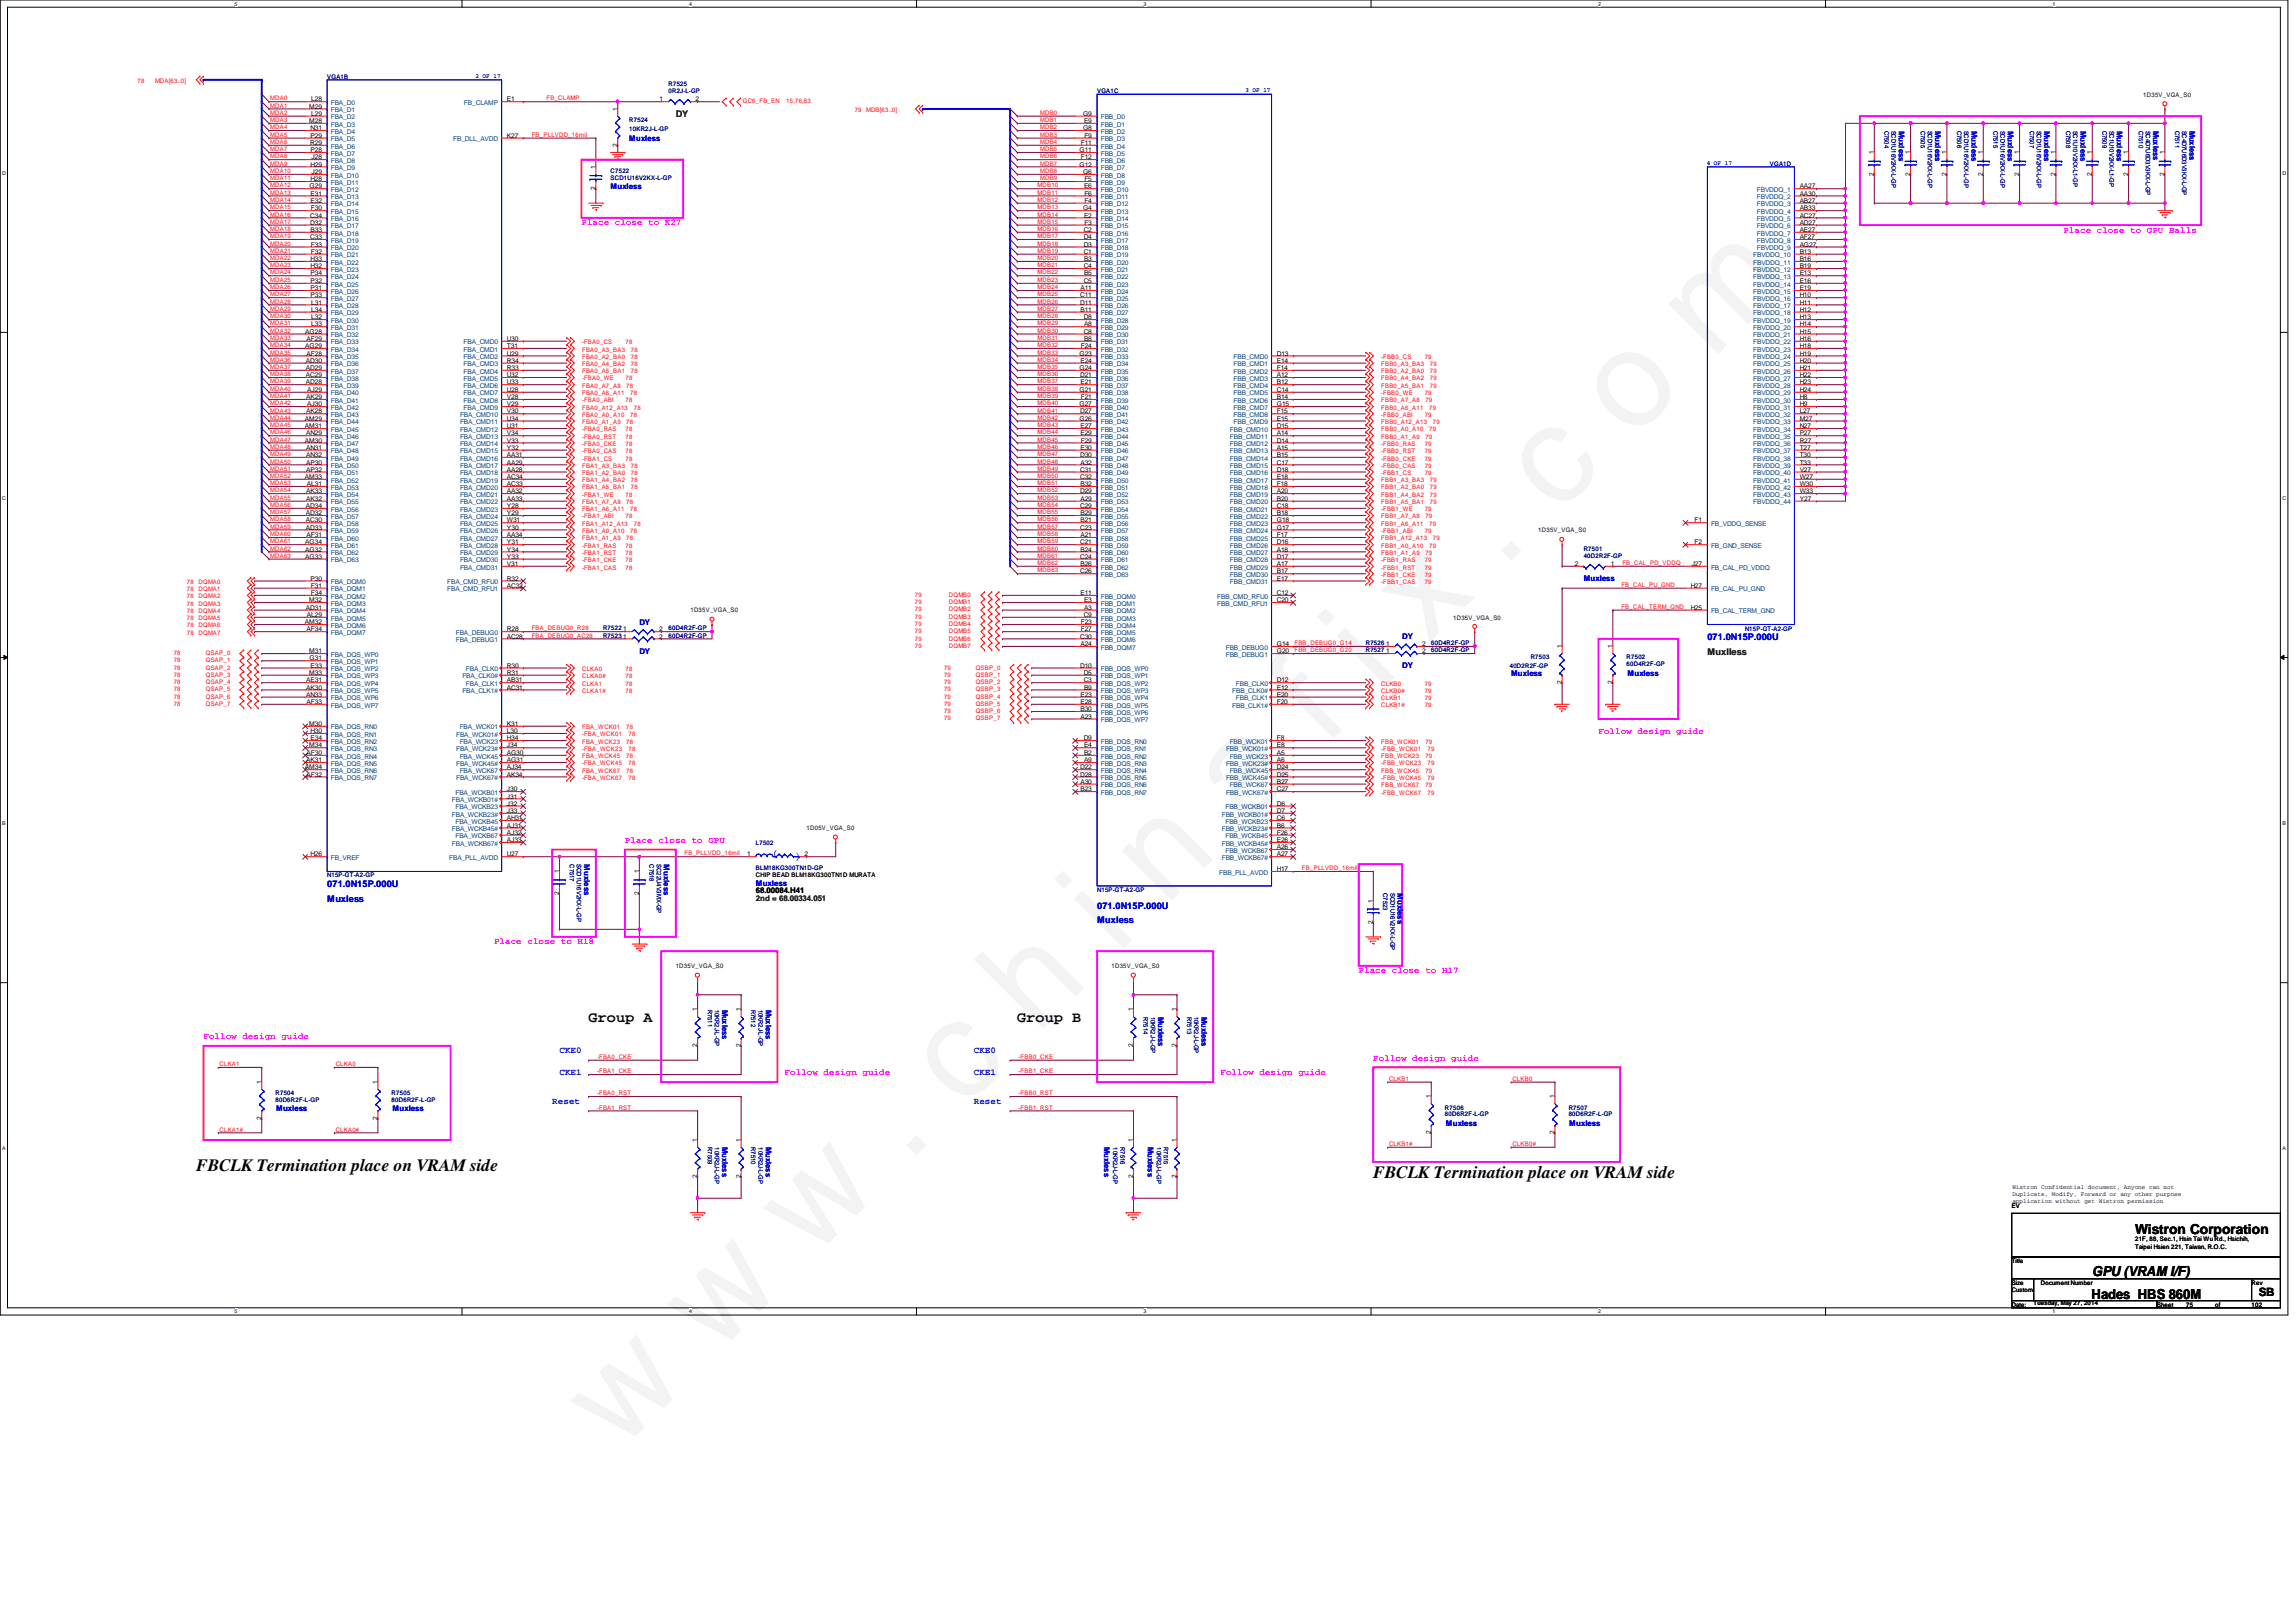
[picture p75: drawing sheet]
<svg xmlns="http://www.w3.org/2000/svg" width="297mm" height="210mm" viewBox="0 0 297 210" stroke-linecap="round" stroke-linejoin="round" font-family="sans-serif">
<defs><g id="words">
<text font-size="17.6" fill="#f0f" x="80.1" y="188" transform="rotate(-45 80.1 188)">w w w . c h i n a f i x . c o m</text>
<g font-size="2.2">
<text x="25.4" y="151.5">FBCLK Termination place on VRAM side</text>
<text x="177.7" y="152.4">FBCLK Termination place on VRAM side</text>
</g>
<g font-size="1.9">
<text x="76.2" y="132.2">Group A</text>
<text x="131.6" y="132.2">Group B</text>
</g>
<g font-size="1.8">
<text x="276.2" y="159.6">Wistron Corporation</text>
<text x="270.7" y="165.1">GPU (VRAM I/F)</text>
<text x="270.6" y="168.1">Hades_HBS 860M</text>
</g>
<text font-size="1.5" x="292.2" y="167.8">SB</text>
<g font-size="1.2" fill="#008000">
<text x="87.4" y="15.2">DY</text>
<text x="220.9" y="84.8">Muxlless</text>
</g>
<g font-size="1.2" fill="#f0f">
<text x="75.2" y="29.2">Place close to K27</text>
<text x="267" y="30.1">Place close to GPU Balls</text>
<text x="206.8" y="95">Follow design guide</text>
<text x="80.9" y="109.1">Place close to GPU</text>
<text x="63.9" y="122.2">Place close to H18</text>
<text x="175.8" y="125.9">Place close to H17</text>
<text x="26.3" y="134.4">Follow design guide</text>
<text x="177.7" y="137.2">Follow design guide</text>
<text x="101.5" y="139.1">Follow design guide</text>
<text x="157.9" y="139.1">Follow design guide</text>
</g>
<g font-size="1.2" fill="#00f">
<text x="220.9" y="82.8">071.0N15P.000U</text>
<text x="100.1" y="110.8">(</text>
<text x="103.4" y="110.6" transform="rotate(180 103.4 110.6)">(</text>
<text x="42.3" y="114.8">071.0N15P.000U</text>
<text x="42.3" y="116.7">Muxless</text>
<text x="141.9" y="117.6">071.0N15P.000U</text>
<text x="141.9" y="119.5">Muxless</text>
<text x="72.4" y="136.3">CKE0</text>
<text x="126" y="136.3">CKE0</text>
<text x="71.5" y="142.9">Reset</text>
<text x="72.4" y="139.1">CKE1</text>
<text x="126" y="142.9">Reset</text>
<text x="126" y="139.1">CKE1</text>
</g>
<g font-size="1" fill="#00f">
<text x="245.7" y="16.9" transform="rotate(90 245.7 16.9)">Muxless</text>
<text x="250.4" y="16.9" transform="rotate(90 250.4 16.9)">Muxless</text>
<text x="255.1" y="16.9" transform="rotate(90 255.1 16.9)">Muxless</text>
<text x="259.8" y="16.9" transform="rotate(90 259.8 16.9)">Muxless</text>
<text x="264.5" y="16.9" transform="rotate(90 264.5 16.9)">Muxless</text>
<text x="269.2" y="16.9" transform="rotate(90 269.2 16.9)">Muxless</text>
<text x="273.9" y="16.9" transform="rotate(90 273.9 16.9)">Muxless</text>
<text x="278.6" y="16.9" transform="rotate(90 278.6 16.9)">Muxless</text>
<text x="283.2" y="16.9" transform="rotate(90 283.2 16.9)">Muxless</text>
<text x="81.4" y="18.2">Muxless</text>
<text x="79" y="24.5">Muxless</text>
<text x="204.9" y="75.2">Muxless</text>
<text x="82.7" y="80.9">DY</text>
<text x="181.4" y="82.7">DY</text>
<text x="82.7" y="84.6">DY</text>
<text x="181.4" y="86.5">DY</text>
<text x="195.5" y="87.4">Muxless</text>
<text x="210.6" y="87.4">Muxless</text>
<text x="75.6" y="111.8" transform="rotate(90 75.6 111.8)">Muxless</text>
<text x="85.9" y="111.8" transform="rotate(90 85.9 111.8)">Muxless</text>
<text x="97.8" y="114.7">Muxless</text>
<text x="180.8" y="115.6" transform="rotate(90 180.8 115.6)">Muxless</text>
<text x="93.4" y="130.6" transform="rotate(90 93.4 130.6)">Muxless</text>
<text x="99.1" y="130.6" transform="rotate(90 99.1 130.6)">Muxless</text>
<text x="149.8" y="131.6" transform="rotate(90 149.8 131.6)">Muxless</text>
<text x="155.4" y="131.6" transform="rotate(90 155.4 131.6)">Muxless</text>
<text x="35.7" y="143.8">Muxless</text>
<text x="50.8" y="143.8">Muxless</text>
<text x="93.4" y="148.5" transform="rotate(90 93.4 148.5)">Muxless</text>
<text x="99.1" y="148.5" transform="rotate(90 99.1 148.5)">Muxless</text>
<text x="142.8" y="148.5" transform="rotate(90 142.8 148.5)">Muxless</text>
<text x="148.5" y="148.5" transform="rotate(90 148.5 148.5)">Muxless</text>
<text x="187.1" y="145.7">Muxless</text>
<text x="203" y="145.7">Muxless</text>
</g>
<text font-size="1" x="97.8" y="115.6">68.00084.H41</text>
<text font-size="1" fill="#008000" x="97.8" y="116.5">2nd = 68.00334.051</text>
<g font-size=".8" fill="#f00">
<text x="17.8" y="10.7">78</text>
<text x="20.1" y="10.7">MDA[63..0]</text>
<text x="35" y="13">MDA0</text>
<text x="35" y="13.9">MDA1</text>
<text x="35" y="15.8">MDA3</text>
<text x="35" y="14.9">MDA2</text>
<text x="35" y="17.7">MDA5</text>
<text x="35" y="16.7">MDA4</text>
<text x="68.8" y="17.7">FB_PLLVDD_16mil</text>
<text x="70.7" y="13">FB_CLAMP</text>
<text x="96.1" y="13.3">GC6_FB_EN</text>
<text x="101.7" y="13.3">15,76,83</text>
<text x="110.6" y="14.5">79</text>
<text x="112.1" y="14.5">MDB[63..0]</text>
<text x="134.6" y="15.8">MDB1</text>
<text x="134.6" y="17.7">MDB3</text>
<text x="134.6" y="16.7">MDB2</text>
<text x="134.6" y="14.9">MDB0</text>
<text x="35" y="18.6">MDA6</text>
<text x="35" y="20.5">MDA8</text>
<text x="35" y="19.6">MDA7</text>
<text x="35" y="21.4">MDA9</text>
<text x="35" y="23.3">MDA11</text>
<text x="35" y="22.4">MDA10</text>
<text x="134.6" y="21.4">MDB7</text>
<text x="134.6" y="19.6">MDB5</text>
<text x="134.6" y="18.6">MDB4</text>
<text x="134.6" y="20.5">MDB6</text>
<text x="134.6" y="23.3">MDB9</text>
<text x="134.6" y="22.4">MDB8</text>
<text x="35" y="24.3">MDA12</text>
<text x="35" y="27.1">MDA15</text>
<text x="35" y="26.1">MDA14</text>
<text x="35" y="25.2">MDA13</text>
<text x="35" y="29">MDA17</text>
<text x="35" y="28">MDA16</text>
<text x="35" y="29.9">MDA18</text>
<text x="134.2" y="29.9">MDB16</text>
<text x="134.2" y="25.2">MDB11</text>
<text x="134.2" y="28">MDB14</text>
<text x="134.2" y="29">MDB15</text>
<text x="134.2" y="27.1">MDB13</text>
<text x="134.2" y="24.3">MDB10</text>
<text x="134.2" y="26.1">MDB12</text>
<text x="35" y="31.8">MDA20</text>
<text x="35" y="30.8">MDA19</text>
<text x="35" y="34.6">MDA23</text>
<text x="35" y="33.7">MDA22</text>
<text x="35" y="32.7">MDA21</text>
<text x="35" y="35.5">MDA24</text>
<text x="134.2" y="35.5">MDB22</text>
<text x="134.2" y="31.8">MDB18</text>
<text x="134.2" y="34.6">MDB21</text>
<text x="134.2" y="33.7">MDB20</text>
<text x="134.2" y="32.7">MDB19</text>
<text x="134.2" y="30.8">MDB17</text>
<text x="35" y="36.5">MDA25</text>
<text x="35" y="39.3">MDA28</text>
<text x="35" y="38.4">MDA27</text>
<text x="35" y="37.4">MDA26</text>
<text x="35" y="41.2">MDA30</text>
<text x="35" y="40.2">MDA29</text>
<text x="134.2" y="37.4">MDB24</text>
<text x="134.2" y="39.3">MDB26</text>
<text x="134.2" y="36.5">MDB23</text>
<text x="134.2" y="38.4">MDB25</text>
<text x="134.2" y="40.2">MDB27</text>
<text x="134.2" y="41.2">MDB28</text>
<text x="35" y="45.9">MDA35</text>
<text x="35" y="47.8">MDA37</text>
<text x="35" y="46.8">MDA36</text>
<text x="35" y="42.1">MDA31</text>
<text x="35" y="44">MDA33</text>
<text x="35" y="43.1">MDA32</text>
<text x="35" y="44.9">MDA34</text>
<text x="75.3" y="47.4">FBA0_A4_BA2</text>
<text x="75.3" y="44.5">-FBA0_CS</text>
<text x="75.3" y="46.4">FBA0_A2_BA0</text>
<text x="75.3" y="45.5">FBA0_A3_BA3</text>
<text x="80.9" y="44.5">78</text>
<text x="81.6" y="47.4">78</text>
<text x="81.6" y="46.4">78</text>
<text x="81.6" y="45.5">78</text>
<text x="134.2" y="43.1">MDB30</text>
<text x="134.2" y="45.9">MDB33</text>
<text x="134.2" y="44.9">MDB32</text>
<text x="134.2" y="46.8">MDB34</text>
<text x="134.2" y="44">MDB31</text>
<text x="134.2" y="47.8">MDB35</text>
<text x="134.2" y="42.1">MDB29</text>
<text x="178.7" y="46.4">-FBB0_CS</text>
<text x="178.7" y="47.4">FBB0_A3_BA3</text>
<text x="184.3" y="46.4">79</text>
<text x="185" y="47.4">79</text>
<text x="35" y="48.7">MDA38</text>
<text x="35" y="49.6">MDA39</text>
<text x="35" y="50.6">MDA40</text>
<text x="35" y="52.5">MDA42</text>
<text x="35" y="51.5">MDA41</text>
<text x="35" y="53.4">MDA43</text>
<text x="75.3" y="51.1">FBA0_A6_A11</text>
<text x="75.3" y="52.1">-FBA0_ABI</text>
<text x="75.3" y="50.2">FBA0_A7_A8</text>
<text x="75.3" y="53.9">FBA0_A0_A10</text>
<text x="75.3" y="53">FBA0_A12_A13</text>
<text x="75.3" y="49.2">-FBA0_WE</text>
<text x="75.3" y="48.3">FBA0_A5_BA1</text>
<text x="80.9" y="52.1">78</text>
<text x="80.9" y="49.2">78</text>
<text x="81" y="50.2">78</text>
<text x="81.5" y="51.1">78</text>
<text x="81.5" y="53.9">78</text>
<text x="81.6" y="48.3">78</text>
<text x="82" y="53">78</text>
<text x="134.2" y="52.5">MDB40</text>
<text x="134.2" y="53.4">MDB41</text>
<text x="134.2" y="48.7">MDB36</text>
<text x="134.2" y="50.6">MDB38</text>
<text x="134.2" y="49.6">MDB37</text>
<text x="134.2" y="51.5">MDB39</text>
<text x="178.7" y="53">FBB0_A6_A11</text>
<text x="178.7" y="49.2">FBB0_A4_BA2</text>
<text x="178.7" y="53.9">-FBB0_ABI</text>
<text x="178.7" y="52.1">FBB0_A7_A8</text>
<text x="178.7" y="51.1">-FBB0_WE</text>
<text x="178.7" y="48.3">FBB0_A2_BA0</text>
<text x="178.7" y="50.2">FBB0_A5_BA1</text>
<text x="184.3" y="53.9">79</text>
<text x="184.3" y="51.1">79</text>
<text x="184.4" y="52.1">79</text>
<text x="184.9" y="53">79</text>
<text x="185" y="49.2">79</text>
<text x="185" y="48.3">79</text>
<text x="185" y="50.2">79</text>
<text x="35" y="54.3">MDA44</text>
<text x="35" y="57.1">MDA47</text>
<text x="35" y="56.2">MDA46</text>
<text x="35" y="55.3">MDA45</text>
<text x="35" y="60">MDA50</text>
<text x="35" y="59">MDA49</text>
<text x="35" y="58.1">MDA48</text>
<text x="75.3" y="56.8">-FBA0_RST</text>
<text x="75.3" y="54.9">FBA0_A1_A9</text>
<text x="75.3" y="58.6">-FBA0_CAS</text>
<text x="75.3" y="55.8">-FBA0_RAS</text>
<text x="75.3" y="59.6">-FBA1_CS</text>
<text x="75.3" y="57.7">-FBA0_CKE</text>
<text x="80.9" y="56.8">78</text>
<text x="80.9" y="58.6">78</text>
<text x="80.9" y="55.8">78</text>
<text x="80.9" y="59.6">78</text>
<text x="80.9" y="57.7">78</text>
<text x="81" y="54.9">78</text>
<text x="134.2" y="59">MDB47</text>
<text x="134.2" y="58.1">MDB46</text>
<text x="134.2" y="57.1">MDB45</text>
<text x="134.2" y="55.3">MDB43</text>
<text x="134.2" y="56.2">MDB44</text>
<text x="134.2" y="60">MDB48</text>
<text x="134.2" y="54.3">MDB42</text>
<text x="178.7" y="59.6">-FBB0_CKE</text>
<text x="178.7" y="58.6">-FBB0_RST</text>
<text x="178.7" y="55.8">FBB0_A0_A10</text>
<text x="178.7" y="54.9">FBB0_A12_A13</text>
<text x="178.7" y="56.8">FBB0_A1_A9</text>
<text x="178.7" y="57.7">-FBB0_RAS</text>
<text x="184.3" y="59.6">79</text>
<text x="184.3" y="58.6">79</text>
<text x="184.3" y="57.7">79</text>
<text x="184.4" y="56.8">79</text>
<text x="184.9" y="55.8">79</text>
<text x="185.4" y="54.9">79</text>
<text x="35" y="60.9">MDA51</text>
<text x="35" y="63.7">MDA54</text>
<text x="35" y="62.8">MDA53</text>
<text x="35" y="61.8">MDA52</text>
<text x="35" y="65.6">MDA56</text>
<text x="35" y="64.7">MDA55</text>
<text x="75.3" y="62.4">FBA1_A4_BA2</text>
<text x="75.3" y="65.2">FBA1_A7_A8</text>
<text x="75.3" y="64.3">-FBA1_WE</text>
<text x="75.3" y="61.5">FBA1_A2_BA0</text>
<text x="75.3" y="63.3">FBA1_A5_BA1</text>
<text x="75.3" y="60.5">FBA1_A3_BA3</text>
<text x="80.9" y="64.3">78</text>
<text x="81" y="65.2">78</text>
<text x="81.6" y="62.4">78</text>
<text x="81.6" y="61.5">78</text>
<text x="81.6" y="63.3">78</text>
<text x="81.6" y="60.5">78</text>
<text x="134.2" y="61.8">MDB50</text>
<text x="134.2" y="64.7">MDB53</text>
<text x="134.2" y="60.9">MDB49</text>
<text x="134.2" y="63.7">MDB52</text>
<text x="134.2" y="65.6">MDB54</text>
<text x="134.2" y="62.8">MDB51</text>
<text x="178.7" y="62.4">FBB1_A3_BA3</text>
<text x="178.7" y="64.3">FBB1_A4_BA2</text>
<text x="178.7" y="60.5">-FBB0_CAS</text>
<text x="178.7" y="63.3">FBB1_A2_BA0</text>
<text x="178.7" y="61.5">-FBB1_CS</text>
<text x="178.7" y="65.2">FBB1_A5_BA1</text>
<text x="184.3" y="60.5">79</text>
<text x="184.3" y="61.5">79</text>
<text x="185" y="62.4">79</text>
<text x="185" y="64.3">79</text>
<text x="185" y="63.3">79</text>
<text x="185" y="65.2">79</text>
<text x="35" y="67.5">MDA58</text>
<text x="35" y="66.5">MDA57</text>
<text x="35" y="68.4">MDA59</text>
<text x="35" y="69.4">MDA60</text>
<text x="35" y="70.3">MDA61</text>
<text x="35" y="71.2">MDA62</text>
<text x="75.3" y="70.9">-FBA1_RAS</text>
<text x="75.3" y="68">FBA1_A12_A13</text>
<text x="75.3" y="67.1">-FBA1_ABI</text>
<text x="75.3" y="66.2">FBA1_A6_A11</text>
<text x="75.3" y="69">FBA1_A0_A10</text>
<text x="75.3" y="71.8">-FBA1_RST</text>
<text x="75.3" y="69.9">FBA1_A1_A9</text>
<text x="80.9" y="67.1">78</text>
<text x="80.9" y="70.9">78</text>
<text x="80.9" y="71.8">78</text>
<text x="81" y="69.9">78</text>
<text x="81.5" y="66.2">78</text>
<text x="81.5" y="69">78</text>
<text x="82" y="68">78</text>
<text x="134.2" y="70.3">MDB59</text>
<text x="134.2" y="66.5">MDB55</text>
<text x="134.2" y="69.4">MDB58</text>
<text x="134.2" y="71.2">MDB60</text>
<text x="134.2" y="67.5">MDB56</text>
<text x="134.2" y="68.4">MDB57</text>
<text x="178.7" y="67.1">FBB1_A7_A8</text>
<text x="178.7" y="69.9">FBB1_A12_A13</text>
<text x="178.7" y="66.2">-FBB1_WE</text>
<text x="178.7" y="69">-FBB1_ABI</text>
<text x="178.7" y="68">FBB1_A6_A11</text>
<text x="178.7" y="70.9">FBB1_A0_A10</text>
<text x="178.7" y="71.8">FBB1_A1_A9</text>
<text x="184.3" y="66.2">79</text>
<text x="184.3" y="69">79</text>
<text x="184.4" y="67.1">79</text>
<text x="184.4" y="71.8">79</text>
<text x="184.9" y="68">79</text>
<text x="184.9" y="70.9">79</text>
<text x="185.4" y="69.9">79</text>
<text x="24.2" y="75.6">78</text>
<text x="24.2" y="76.5">78</text>
<text x="24.2" y="77.4">78</text>
<text x="25.7" y="75.6">DQMA0</text>
<text x="25.7" y="76.5">DQMA1</text>
<text x="25.7" y="77.4">DQMA2</text>
<text x="35" y="72.2">MDA63</text>
<text x="75.3" y="72.7">-FBA1_CKE</text>
<text x="75.3" y="73.7">-FBA1_CAS</text>
<text x="80.9" y="72.7">78</text>
<text x="80.9" y="73.7">78</text>
<text x="118.4" y="77.3">79</text>
<text x="122.8" y="77.3">DQMB0</text>
<text x="134.2" y="72.2">MDB61</text>
<text x="134.2" y="73.1">MDB62</text>
<text x="134.2" y="74.1">MDB63</text>
<text x="178.7" y="72.7">-FBB1_RAS</text>
<text x="178.7" y="73.7">-FBB1_RST</text>
<text x="178.7" y="74.6">-FBB1_CKE</text>
<text x="178.7" y="75.6">-FBB1_CAS</text>
<text x="184.3" y="72.7">79</text>
<text x="184.3" y="73.7">79</text>
<text x="184.3" y="74.6">79</text>
<text x="184.3" y="75.6">79</text>
<text x="209.8" y="75.9">FB_CAL_PU_GND</text>
<text x="209.9" y="73.1">FB_CAL_PD_VDDQ</text>
<text x="24.2" y="78.4">78</text>
<text x="24.2" y="79.3">78</text>
<text x="24.2" y="80.3">78</text>
<text x="24.2" y="81.2">78</text>
<text x="24.2" y="82.1">78</text>
<text x="25.7" y="78.4">DQMA3</text>
<text x="25.7" y="79.3">DQMA4</text>
<text x="25.7" y="80.3">DQMA5</text>
<text x="25.7" y="81.2">DQMA6</text>
<text x="25.7" y="82.1">DQMA7</text>
<text x="68.8" y="82.5">FBA_DEBUG0_AC28</text>
<text x="68.8" y="81.6">FBA_DEBUG0_R28</text>
<text x="118.4" y="78.2">79</text>
<text x="118.4" y="79.1">79</text>
<text x="118.4" y="80.1">79</text>
<text x="118.4" y="81">79</text>
<text x="118.4" y="82">79</text>
<text x="118.4" y="82.9">79</text>
<text x="118.4" y="83.8">79</text>
<text x="122.8" y="78.2">DQMB1</text>
<text x="122.8" y="79.1">DQMB2</text>
<text x="122.8" y="80.1">DQMB3</text>
<text x="122.8" y="81">DQMB4</text>
<text x="122.8" y="82">DQMB5</text>
<text x="122.8" y="82.9">DQMB6</text>
<text x="122.8" y="83.8">DQMB7</text>
<text x="167.5" y="83.5">FBB_DEBUG0_G14</text>
<text x="209.8" y="78.8">FB_CAL_TERM_GND</text>
<text x="22.5" y="85.7">78</text>
<text x="22.5" y="84.8">78</text>
<text x="22.5" y="88.5">78</text>
<text x="22.5" y="87.6">78</text>
<text x="22.5" y="86.7">78</text>
<text x="22.5" y="89.5">78</text>
<text x="26.6" y="85.7">QSAP_1</text>
<text x="26.6" y="84.8">QSAP_0</text>
<text x="26.6" y="88.5">QSAP_4</text>
<text x="26.6" y="87.6">QSAP_3</text>
<text x="26.6" y="86.7">QSAP_2</text>
<text x="26.6" y="89.5">QSAP_5</text>
<text x="75.3" y="88.7">CLKA1</text>
<text x="75.3" y="89.7">CLKA1#</text>
<text x="75.3" y="86.8">CLKA0</text>
<text x="75.3" y="87.8">CLKA0#</text>
<text x="80.9" y="89.7">78</text>
<text x="80.9" y="87.8">78</text>
<text x="80.9" y="88.7">78</text>
<text x="80.9" y="86.8">78</text>
<text x="122.1" y="86.7">79</text>
<text x="122.1" y="87.6">79</text>
<text x="122.1" y="88.5">79</text>
<text x="122.1" y="89.5">79</text>
<text x="126.2" y="86.7">QSBP_0</text>
<text x="126.2" y="87.6">QSBP_1</text>
<text x="126.2" y="88.5">QSBP_2</text>
<text x="126.2" y="89.5">QSBP_3</text>
<text x="167.5" y="84.4">FBB_DEBUG0_G20</text>
<text x="178.7" y="88.7">CLKB0</text>
<text x="178.7" y="89.7">CLKB0#</text>
<text x="184.3" y="88.7">79</text>
<text x="184.3" y="89.7">79</text>
<text x="22.5" y="91.4">78</text>
<text x="22.5" y="90.4">78</text>
<text x="26.6" y="91.4">QSAP_7</text>
<text x="26.6" y="90.4">QSAP_6</text>
<text x="75.3" y="94.4">FBA_WCK01</text>
<text x="75.3" y="95.3">-FBA_WCK01</text>
<text x="81" y="94.4">78</text>
<text x="81.3" y="95.3">78</text>
<text x="122.1" y="90.4">79</text>
<text x="122.1" y="91.4">79</text>
<text x="122.1" y="92.3">79</text>
<text x="122.1" y="93.2">79</text>
<text x="126.2" y="90.4">QSBP_4</text>
<text x="126.2" y="91.4">QSBP_5</text>
<text x="126.2" y="92.3">QSBP_6</text>
<text x="126.2" y="93.2">QSBP_7</text>
<text x="178.7" y="90.6">CLKB1</text>
<text x="178.7" y="91.5">CLKB1#</text>
<text x="184.3" y="90.6">79</text>
<text x="184.3" y="91.5">79</text>
<text x="75.3" y="96.2">FBA_WCK23</text>
<text x="75.3" y="97.2">-FBA_WCK23</text>
<text x="75.3" y="100">FBA_WCK67</text>
<text x="75.3" y="100.9">-FBA_WCK67</text>
<text x="75.3" y="98.1">FBA_WCK45</text>
<text x="75.3" y="99.1">-FBA_WCK45</text>
<text x="81" y="96.2">78</text>
<text x="81" y="100">78</text>
<text x="81" y="98.1">78</text>
<text x="81.3" y="97.2">78</text>
<text x="81.3" y="100.9">78</text>
<text x="81.3" y="99.1">78</text>
<text x="178.7" y="98.1">FBB_WCK23</text>
<text x="178.7" y="99.1">-FBB_WCK23</text>
<text x="178.7" y="96.2">FBB_WCK01</text>
<text x="178.7" y="97.2">-FBB_WCK01</text>
<text x="178.7" y="101.9">FBB_WCK67</text>
<text x="178.7" y="100">FBB_WCK45</text>
<text x="178.7" y="100.9">-FBB_WCK45</text>
<text x="184.4" y="98.1">79</text>
<text x="184.4" y="96.2">79</text>
<text x="184.4" y="101.9">79</text>
<text x="184.4" y="100">79</text>
<text x="184.7" y="99.1">79</text>
<text x="184.7" y="97.2">79</text>
<text x="184.7" y="100.9">79</text>
<text x="178.7" y="102.8">-FBB_WCK67</text>
<text x="184.7" y="102.8">79</text>
<text x="88.6" y="110.7">FB_PLLVDD_16mil</text>
<text x="168.4" y="112.6">FB_PLLVDD_16mil</text>
<text x="28.4" y="138">CLKA1</text>
<text x="43.4" y="138">CLKA0</text>
<text x="77.3" y="137">-FBA0_CKE</text>
<text x="131.8" y="137">-FBB0_CKE</text>
<text x="77.3" y="143.6">-FBA1_RST</text>
<text x="77.3" y="138.9">-FBA1_CKE</text>
<text x="77.3" y="141.7">-FBA0_RST</text>
<text x="131.8" y="143.6">-FBB1_RST</text>
<text x="131.8" y="141.7">-FBB0_RST</text>
<text x="131.8" y="138.9">-FBB1_CKE</text>
<text x="179.7" y="139.9">CLKB1</text>
<text x="195.7" y="139.9">CLKB0</text>
<text x="28.4" y="146.4">CLKA1#</text>
<text x="43.4" y="146.4">CLKA0#</text>
<text x="179.7" y="148.3">CLKB1#</text>
<text x="195.7" y="148.3">CLKB0#</text>
</g>
<g font-size=".8" fill="#000080">
<text x="42.3" y="10.2">VGA1B</text>
<text x="86.5" y="11.1">R7525</text>
<text x="81.4" y="15.8">R7524</text>
<text x="81.4" y="16.9">10KR2J-L-GP</text>
<text x="86.5" y="12">0R2J-L-GP</text>
<text x="141.9" y="12">VGA1C</text>
<text x="243.8" y="16.9" transform="rotate(90 243.8 16.9)">C7504</text>
<text x="244.7" y="16.9" transform="rotate(90 244.7 16.9)">SCD1U16V2KX-L-GP</text>
<text x="248.5" y="16.9" transform="rotate(90 248.5 16.9)">C7505</text>
<text x="249.4" y="16.9" transform="rotate(90 249.4 16.9)">SCD1U16V2KX-L-GP</text>
<text x="253.2" y="16.9" transform="rotate(90 253.2 16.9)">C7506</text>
<text x="254.1" y="16.9" transform="rotate(90 254.1 16.9)">SCD1U16V2KX-L-GP</text>
<text x="257.9" y="16.9" transform="rotate(90 257.9 16.9)">C7515</text>
<text x="258.8" y="16.9" transform="rotate(90 258.8 16.9)">SCD1U16V2KX-L-GP</text>
<text x="262.6" y="16.9" transform="rotate(90 262.6 16.9)">C7507</text>
<text x="263.5" y="16.9" transform="rotate(90 263.5 16.9)">SCD1U16V2KX-L-GP</text>
<text x="267.3" y="16.9" transform="rotate(90 267.3 16.9)">C7508</text>
<text x="268.2" y="16.9" transform="rotate(90 268.2 16.9)">SC1U10V2KX-L1-GP</text>
<text x="272" y="16.9" transform="rotate(90 272 16.9)">C7509</text>
<text x="272.9" y="16.9" transform="rotate(90 272.9 16.9)">SC1U10V2KX-L1-GP</text>
<text x="276.7" y="16.9" transform="rotate(90 276.7 16.9)">C7510</text>
<text x="277.6" y="16.9" transform="rotate(90 277.6 16.9)">SC4D7U6D3V3KX-L-GP</text>
<text x="281.4" y="16.9" transform="rotate(90 281.4 16.9)">C7511</text>
<text x="282.3" y="16.9" transform="rotate(90 282.3 16.9)">SC4D7U6D3V3KX-L-GP</text>
<text x="79" y="22.4">C7522</text>
<text x="79" y="23.3">SCD1U16V2KX-L-GP</text>
<text x="229" y="21.4">VGA1D</text>
<text x="204.9" y="71.2">R7501</text>
<text x="204.9" y="72.2">40D2R2F-GP</text>
<text x="78" y="82.5">R7523</text>
<text x="78" y="81.6">R7522</text>
<text x="86.5" y="82.5">60D4R2F-GP</text>
<text x="86.5" y="81.6">60D4R2F-GP</text>
<text x="176.7" y="83.4">R7526</text>
<text x="185.2" y="83.4">60D4R2F-GP</text>
<text x="225.8" y="81.7">N15P-GT-A2-GP</text>
<text x="176.7" y="84.4">R7527</text>
<text x="185.2" y="84.4">60D4R2F-GP</text>
<text x="195.3" y="86.4">40D2R2F-GP</text>
<text x="198" y="85.3">R7503</text>
<text x="210.4" y="85.3">R7502</text>
<text x="210.4" y="86.2">60D4R2F-GP</text>
<text x="42.3" y="113.5">N15P-GT-A2-GP</text>
<text x="73.7" y="111.8" transform="rotate(90 73.7 111.8)">C7517</text>
<text x="74.6" y="111.8" transform="rotate(90 74.6 111.8)">SCD1U16V2KX-L-GP</text>
<text x="84" y="111.8" transform="rotate(90 84 111.8)">C7518</text>
<text x="85" y="111.8" transform="rotate(90 85 111.8)">SC22U4V3MX-GP</text>
<text x="97.8" y="109.3">L7502</text>
<text x="97.8" y="112.6">BLM18KG300TN1D-GP</text>
<text x="141.9" y="115.4">N15P-GT-A2-GP</text>
<text x="178.9" y="115.6" transform="rotate(90 178.9 115.6)">C7523</text>
<text x="179.9" y="115.6" transform="rotate(90 179.9 115.6)">SCD1U16V2KX-L-GP</text>
<text x="91.6" y="130.6" transform="rotate(90 91.6 130.6)">R7511</text>
<text x="92.5" y="130.6" transform="rotate(90 92.5 130.6)">10KR2J-L-GP</text>
<text x="97.2" y="130.6" transform="rotate(90 97.2 130.6)">R7512</text>
<text x="98.1" y="130.6" transform="rotate(90 98.1 130.6)">10KR2J-L-GP</text>
<text x="148" y="131.6" transform="rotate(90 148 131.6)">R7514</text>
<text x="148.9" y="131.6" transform="rotate(90 148.9 131.6)">10KR2J-L-GP</text>
<text x="153.6" y="131.6" transform="rotate(90 153.6 131.6)">R7513</text>
<text x="154.5" y="131.6" transform="rotate(90 154.5 131.6)">10KR2J-L-GP</text>
<text x="35.6" y="141.7">R7504</text>
<text x="35.6" y="142.6">80D6R2F-L-GP</text>
<text x="50.7" y="141.7">R7505</text>
<text x="50.7" y="142.6">80D6R2F-L-GP</text>
<text x="186.9" y="143.6">R7506</text>
<text x="202.9" y="143.6">R7507</text>
<text x="91.6" y="148.5" transform="rotate(90 91.6 148.5)">R7509</text>
<text x="92.5" y="148.5" transform="rotate(90 92.5 148.5)">10KR2J-L-GP</text>
<text x="97.2" y="148.5" transform="rotate(90 97.2 148.5)">R7510</text>
<text x="98.1" y="148.5" transform="rotate(90 98.1 148.5)">10KR2J-L-GP</text>
<text x="144" y="148.5" transform="rotate(90 144 148.5)">10KR2J-L-GP</text>
<text x="144.9" y="148.5" transform="rotate(90 144.9 148.5)">R7516</text>
<text x="149.6" y="148.5" transform="rotate(90 149.6 148.5)">10KR2J-L-GP</text>
<text x="150.6" y="148.5" transform="rotate(90 150.6 148.5)">R7515</text>
<text x="186.9" y="144.4">80D6R2F-L-GP</text>
<text x="202.9" y="144.4">80D6R2F-L-GP</text>
</g>
<g font-size=".8" fill="#00f">
<text x="61.5" y="10.1">2 OF 17</text>
<text x="161.1" y="11.9">3 OF 17</text>
<text x="220.8" y="21.3">4 OF 17</text>
</g>
<g font-size=".8">
<text x="40" y="15.9">M28</text>
<text x="40" y="14.1">M29</text>
<text x="40.2" y="17.8">P29</text>
<text x="40.2" y="16.8">N31</text>
<text x="40.3" y="15">L29</text>
<text x="40.3" y="13.1">L28</text>
<text x="65.6" y="17.8">K27</text>
<text x="65.6" y="13.1">E1</text>
<text x="79.9" y="14.4" transform="rotate(-90 79.9 14.4)">1</text>
<text x="85.3" y="13.1">1</text>
<text x="90" y="13.1">2</text>
<text x="140.1" y="16.8">G8</text>
<text x="140.1" y="15">G9</text>
<text x="140.2" y="15.9">E9</text>
<text x="140.3" y="17.8">F9</text>
<text x="277.3" y="12.5">1D35V_VGA_S0</text>
<text x="40.1" y="18.8">R29</text>
<text x="40.2" y="23.5">H28</text>
<text x="40.2" y="21.5">H29</text>
<text x="40.2" y="19.7">P28</text>
<text x="40.3" y="22.5">J29</text>
<text x="40.3" y="20.6">J28</text>
<text x="77" y="21.9" transform="rotate(-90 77 21.9)">1</text>
<text x="79.9" y="19" transform="rotate(-90 79.9 19)">2</text>
<text x="139.7" y="21.5">G12</text>
<text x="139.7" y="19.7">G11</text>
<text x="139.8" y="20.6">F12</text>
<text x="139.8" y="18.8">F11</text>
<text x="140.1" y="22.5">G6</text>
<text x="140.3" y="23.5">F5</text>
<text x="242.4" y="22.7" transform="rotate(-90 242.4 22.7)">2</text>
<text x="242.4" y="20" transform="rotate(-90 242.4 20)">1</text>
<text x="247.1" y="22.7" transform="rotate(-90 247.1 22.7)">2</text>
<text x="247.1" y="20" transform="rotate(-90 247.1 20)">1</text>
<text x="251.8" y="22.7" transform="rotate(-90 251.8 22.7)">2</text>
<text x="251.8" y="20" transform="rotate(-90 251.8 20)">1</text>
<text x="256.5" y="22.7" transform="rotate(-90 256.5 22.7)">2</text>
<text x="256.5" y="20" transform="rotate(-90 256.5 20)">1</text>
<text x="261.2" y="22.7" transform="rotate(-90 261.2 22.7)">2</text>
<text x="261.2" y="20" transform="rotate(-90 261.2 20)">1</text>
<text x="265.9" y="22.7" transform="rotate(-90 265.9 22.7)">2</text>
<text x="265.9" y="20" transform="rotate(-90 265.9 20)">1</text>
<text x="270.6" y="22.7" transform="rotate(-90 270.6 22.7)">2</text>
<text x="270.6" y="20" transform="rotate(-90 270.6 20)">1</text>
<text x="275.3" y="22.7" transform="rotate(-90 275.3 22.7)">2</text>
<text x="275.3" y="20" transform="rotate(-90 275.3 20)">1</text>
<text x="280" y="22.7" transform="rotate(-90 280 22.7)">2</text>
<text x="280" y="20" transform="rotate(-90 280 20)">1</text>
<text x="40" y="24.4">G29</text>
<text x="40.1" y="29.1">D32</text>
<text x="40.1" y="28.2">C34</text>
<text x="40.2" y="26.2">E32</text>
<text x="40.2" y="25.3">E31</text>
<text x="40.2" y="27.2">F30</text>
<text x="77" y="24.6" transform="rotate(-90 77 24.6)">2</text>
<text x="140.1" y="27.2">G4</text>
<text x="140.2" y="28.2">E2</text>
<text x="140.2" y="24.4">E6</text>
<text x="140.3" y="29.1">F3</text>
<text x="140.3" y="26.2">F4</text>
<text x="140.3" y="25.3">F6</text>
<text x="232.8" y="29.1">AD27</text>
<text x="232.8" y="28.2">AC27</text>
<text x="232.8" y="27.2">AB33</text>
<text x="232.8" y="26.2">AB27</text>
<text x="232.8" y="25.3">AA30</text>
<text x="232.8" y="24.4">AA27</text>
<text x="40.1" y="30.9">C33</text>
<text x="40.2" y="35.6">P34</text>
<text x="40.2" y="34.7">H32</text>
<text x="40.2" y="33.8">H33</text>
<text x="40.2" y="30">B33</text>
<text x="40.2" y="32.9">F32</text>
<text x="40.2" y="31.9">F33</text>
<text x="140.2" y="34.7">C4</text>
<text x="140.2" y="32.9">C1</text>
<text x="140.2" y="31.9">D3</text>
<text x="140.2" y="30.9">D4</text>
<text x="140.2" y="30">C2</text>
<text x="140.2" y="35.6">B5</text>
<text x="140.2" y="33.8">B3</text>
<text x="232.8" y="35.6">E13</text>
<text x="232.8" y="34.7">B19</text>
<text x="232.8" y="33.8">B16</text>
<text x="232.8" y="32.9">B13</text>
<text x="232.8" y="31.9">AG27</text>
<text x="232.8" y="30.9">AF27</text>
<text x="232.8" y="30">AE27</text>
<text x="40.2" y="38.5">P33</text>
<text x="40.2" y="37.5">P31</text>
<text x="40.2" y="36.6">P32</text>
<text x="40.3" y="41.3">L32</text>
<text x="40.3" y="40.3">L34</text>
<text x="40.3" y="39.4">L31</text>
<text x="139.7" y="39.4">D11</text>
<text x="139.7" y="38.5">C11</text>
<text x="139.8" y="40.3">B11</text>
<text x="139.8" y="37.5">A11</text>
<text x="140.2" y="41.3">D8</text>
<text x="140.2" y="36.6">C5</text>
<text x="232.8" y="41.3">H13</text>
<text x="232.8" y="40.3">H12</text>
<text x="232.8" y="39.4">H11</text>
<text x="232.8" y="38.5">H10</text>
<text x="232.8" y="37.5">E19</text>
<text x="232.8" y="36.6">E16</text>
<text x="39.5" y="45">AG29</text>
<text x="39.5" y="43.2">AG28</text>
<text x="39.6" y="47.9">AD29</text>
<text x="39.6" y="46.9">AD30</text>
<text x="39.7" y="46">AF28</text>
<text x="39.7" y="44.1">AF29</text>
<text x="40.3" y="42.2">L33</text>
<text x="65.6" y="47.9">R33</text>
<text x="65.6" y="46.9">R34</text>
<text x="65.6" y="46">U29</text>
<text x="65.6" y="45">T31</text>
<text x="65.6" y="44.1">U30</text>
<text x="139.7" y="47.9">G24</text>
<text x="139.7" y="46">G23</text>
<text x="139.8" y="46.9">E24</text>
<text x="139.8" y="45">F24</text>
<text x="140.2" y="43.2">C8</text>
<text x="140.2" y="44.1">B8</text>
<text x="140.2" y="42.2">A8</text>
<text x="165.2" y="47.9">F14</text>
<text x="165.2" y="46.9">E14</text>
<text x="165.2" y="46">D13</text>
<text x="232.8" y="47.9">H21</text>
<text x="232.8" y="46.9">H20</text>
<text x="232.8" y="46">H19</text>
<text x="232.8" y="45">H18</text>
<text x="232.8" y="44.1">H16</text>
<text x="232.8" y="43.2">H15</text>
<text x="232.8" y="42.2">H14</text>
<text x="39.6" y="49.7">AD28</text>
<text x="39.6" y="48.8">AC29</text>
<text x="39.6" y="53.5">AK28</text>
<text x="39.6" y="51.6">AK29</text>
<text x="39.7" y="52.6">AJ30</text>
<text x="39.7" y="50.7">AJ29</text>
<text x="65.6" y="53.5">V30</text>
<text x="65.6" y="52.6">V29</text>
<text x="65.6" y="51.6">V28</text>
<text x="65.6" y="50.7">U28</text>
<text x="65.6" y="49.7">U33</text>
<text x="65.6" y="48.8">U32</text>
<text x="139.7" y="52.6">G27</text>
<text x="139.7" y="50.7">G21</text>
<text x="139.7" y="53.5">D27</text>
<text x="139.7" y="48.8">D21</text>
<text x="139.8" y="49.7">E21</text>
<text x="139.8" y="51.6">F21</text>
<text x="165.2" y="53.5">F15</text>
<text x="165.2" y="52.6">G15</text>
<text x="165.2" y="51.6">B14</text>
<text x="165.2" y="50.7">C14</text>
<text x="165.2" y="49.7">B12</text>
<text x="165.2" y="48.8">A12</text>
<text x="232.8" y="53.5">L27</text>
<text x="232.8" y="52.6">H9</text>
<text x="232.8" y="51.6">H8</text>
<text x="232.8" y="50.7">H24</text>
<text x="232.8" y="49.7">H23</text>
<text x="232.8" y="48.8">H22</text>
<text x="39.5" y="57.3">AM30</text>
<text x="39.5" y="55.4">AM31</text>
<text x="39.5" y="54.4">AM29</text>
<text x="39.6" y="59.1">AN32</text>
<text x="39.6" y="58.2">AN31</text>
<text x="39.6" y="56.3">AN29</text>
<text x="65.6" y="59.1">AA31</text>
<text x="65.6" y="58.2">Y32</text>
<text x="65.6" y="57.3">V33</text>
<text x="65.6" y="56.3">V34</text>
<text x="65.6" y="55.4">U31</text>
<text x="65.6" y="54.4">U34</text>
<text x="139.7" y="54.4">G26</text>
<text x="139.7" y="59.1">D30</text>
<text x="139.8" y="58.2">E30</text>
<text x="139.8" y="56.3">E29</text>
<text x="139.8" y="55.4">E27</text>
<text x="139.8" y="57.3">F29</text>
<text x="165.2" y="59.1">B15</text>
<text x="165.2" y="58.2">A15</text>
<text x="165.2" y="57.3">D14</text>
<text x="165.2" y="56.3">A14</text>
<text x="165.2" y="55.4">D15</text>
<text x="165.2" y="54.4">E15</text>
<text x="232.8" y="59.1">T30</text>
<text x="232.8" y="58.2">T27</text>
<text x="232.8" y="57.3">R27</text>
<text x="232.8" y="56.3">P27</text>
<text x="232.8" y="55.4">N27</text>
<text x="232.8" y="54.4">M27</text>
<text x="39.5" y="62">AM33</text>
<text x="39.6" y="65.7">AD34</text>
<text x="39.6" y="64.8">AK32</text>
<text x="39.6" y="63.8">AK33</text>
<text x="39.6" y="61">AP32</text>
<text x="39.6" y="60.1">AP30</text>
<text x="39.7" y="62.9">AL31</text>
<text x="65.6" y="65.7">Y28</text>
<text x="65.6" y="64.8">AA33</text>
<text x="65.6" y="63.8">AA32</text>
<text x="65.6" y="62.9">AC33</text>
<text x="65.6" y="62">AC34</text>
<text x="65.6" y="61">AA28</text>
<text x="65.6" y="60.1">AA29</text>
<text x="139.7" y="65.7">C29</text>
<text x="139.7" y="63.8">D29</text>
<text x="139.7" y="62">C32</text>
<text x="139.7" y="61">C31</text>
<text x="139.8" y="64.8">A29</text>
<text x="139.8" y="62.9">B32</text>
<text x="139.8" y="60.1">A32</text>
<text x="165.2" y="65.7">C18</text>
<text x="165.2" y="64.8">B20</text>
<text x="165.2" y="63.8">A20</text>
<text x="165.2" y="62.9">F18</text>
<text x="165.2" y="62">E18</text>
<text x="165.2" y="61">D18</text>
<text x="165.2" y="60.1">C17</text>
<text x="232.8" y="64.8">Y27</text>
<text x="232.8" y="63.8">W33</text>
<text x="232.8" y="62.9">W30</text>
<text x="232.8" y="62">W27</text>
<text x="232.8" y="61">V27</text>
<text x="232.8" y="60.1">T33</text>
<text x="39.5" y="71.4">AG32</text>
<text x="39.5" y="70.4">AG34</text>
<text x="39.6" y="68.5">AD33</text>
<text x="39.6" y="67.6">AC30</text>
<text x="39.6" y="66.7">AD32</text>
<text x="39.7" y="69.5">AF31</text>
<text x="65.6" y="71.4">Y34</text>
<text x="65.6" y="70.4">Y31</text>
<text x="65.6" y="69.5">AA34</text>
<text x="65.6" y="68.5">Y30</text>
<text x="65.6" y="67.6">W31</text>
<text x="65.6" y="66.7">Y29</text>
<text x="139.7" y="70.4">C21</text>
<text x="139.7" y="68.5">C23</text>
<text x="139.8" y="71.4">B24</text>
<text x="139.8" y="69.5">A21</text>
<text x="139.8" y="67.6">B21</text>
<text x="139.8" y="66.7">B29</text>
<text x="165.2" y="71.4">A18</text>
<text x="165.2" y="70.4">D16</text>
<text x="165.2" y="69.5">F17</text>
<text x="165.2" y="68.5">G17</text>
<text x="165.2" y="67.6">G18</text>
<text x="165.2" y="66.7">B18</text>
<text x="199" y="68.9">1D35V_VGA_S0</text>
<text x="219.2" y="70.4">F2</text>
<text x="219.2" y="67.6">F1</text>
<text x="39.5" y="72.3">AG33</text>
<text x="40" y="77.9">M32</text>
<text x="40.2" y="75.1">P30</text>
<text x="40.2" y="77">F34</text>
<text x="40.2" y="76.1">F31</text>
<text x="65.6" y="76.1">AC32</text>
<text x="65.6" y="75.1">R32</text>
<text x="65.6" y="73.2">V31</text>
<text x="65.6" y="72.3">Y33</text>
<text x="139.7" y="74.2">C26</text>
<text x="139.7" y="72.3">C24</text>
<text x="139.8" y="77">E11</text>
<text x="139.8" y="73.2">B26</text>
<text x="140.2" y="77.9">E3</text>
<text x="165.2" y="77.9">C20</text>
<text x="165.2" y="77">C12</text>
<text x="165.2" y="75.1">E17</text>
<text x="165.2" y="74.2">B17</text>
<text x="165.2" y="73.2">A17</text>
<text x="165.2" y="72.3">D17</text>
<text x="203.7" y="73.2">2</text>
<text x="208.4" y="73.2">1</text>
<text x="218.7" y="76.1">H27</text>
<text x="218.9" y="73.2">J27</text>
<text x="39.5" y="80.8">AM32</text>
<text x="39.6" y="78.9">AD31</text>
<text x="39.7" y="81.7">AF34</text>
<text x="39.7" y="79.8">AL29</text>
<text x="65.6" y="82.6">AC28</text>
<text x="65.6" y="81.7">R28</text>
<text x="80.6" y="82.6">1</text>
<text x="80.6" y="81.7">1</text>
<text x="85.3" y="82.6">2</text>
<text x="85.3" y="81.7">2</text>
<text x="89.3" y="79.2">1D35V_VGA_S0</text>
<text x="139.7" y="82.6">C30</text>
<text x="139.8" y="83.6">A24</text>
<text x="139.8" y="81.7">F27</text>
<text x="139.8" y="80.8">F23</text>
<text x="140.2" y="79.8">C9</text>
<text x="140.2" y="78.9">A3</text>
<text x="165.2" y="83.6">G14</text>
<text x="179.3" y="83.6">1</text>
<text x="184" y="83.6">2</text>
<text x="188" y="80.2">1D35V_VGA_S0</text>
<text x="202.1" y="83.9" transform="rotate(-90 202.1 83.9)">1</text>
<text x="208.6" y="83.9" transform="rotate(-90 208.6 83.9)">1</text>
<text x="218.7" y="78.9">H25</text>
<text x="39.6" y="89.2">AK30</text>
<text x="39.6" y="88.3">AE31</text>
<text x="40" y="87.3">M33</text>
<text x="40" y="84.5">M31</text>
<text x="40" y="85.5">G31</text>
<text x="40.2" y="86.4">E33</text>
<text x="65.6" y="89.2">AC31</text>
<text x="65.6" y="88.3">AB31</text>
<text x="65.6" y="87.3">R31</text>
<text x="65.6" y="86.4">R30</text>
<text x="139.7" y="86.4">D10</text>
<text x="140.2" y="88.3">C3</text>
<text x="140.2" y="87.3">D5</text>
<text x="140.2" y="89.2">B9</text>
<text x="165.2" y="89.2">E12</text>
<text x="165.2" y="88.3">D12</text>
<text x="165.2" y="84.5">G20</text>
<text x="179.3" y="84.5">1</text>
<text x="184" y="84.5">2</text>
<text x="202.1" y="88.5" transform="rotate(-90 202.1 88.5)">2</text>
<text x="208.6" y="88.5" transform="rotate(-90 208.6 88.5)">2</text>
<text x="39.6" y="90.2">AN33</text>
<text x="39.7" y="91.1">AF33</text>
<text x="40" y="93.9">M30</text>
<text x="40.2" y="95.8">E34</text>
<text x="40.2" y="94.9">H30</text>
<text x="65.6" y="95.8">H34</text>
<text x="65.6" y="94.9">L30</text>
<text x="65.6" y="93.9">K31</text>
<text x="139.8" y="93">A23</text>
<text x="139.8" y="92">B30</text>
<text x="139.8" y="91.1">E28</text>
<text x="139.8" y="90.2">E23</text>
<text x="140.2" y="95.8">D9</text>
<text x="165.2" y="95.8">F8</text>
<text x="165.2" y="91.1">F20</text>
<text x="165.2" y="90.2">E20</text>
<text x="39.5" y="99.6">AM34</text>
<text x="39.6" y="98.6">AK31</text>
<text x="39.7" y="100.5">AF32</text>
<text x="39.7" y="97.7">AF30</text>
<text x="40" y="96.7">M34</text>
<text x="65.6" y="100.5">AK34</text>
<text x="65.6" y="99.6">AJ34</text>
<text x="65.6" y="98.6">AG31</text>
<text x="65.6" y="97.7">AG30</text>
<text x="65.6" y="96.7">J34</text>
<text x="139.7" y="100.5">D28</text>
<text x="139.7" y="99.6">D22</text>
<text x="139.8" y="101.4">A30</text>
<text x="140.2" y="98.6">A9</text>
<text x="140.2" y="97.7">B2</text>
<text x="140.2" y="96.7">E4</text>
<text x="165.2" y="101.4">B27</text>
<text x="165.2" y="100.5">D25</text>
<text x="165.2" y="99.6">D24</text>
<text x="165.2" y="98.6">A6</text>
<text x="165.2" y="97.7">A5</text>
<text x="165.2" y="96.7">E8</text>
<text x="65.6" y="107.1">AJ31</text>
<text x="65.6" y="106.1">AH31</text>
<text x="65.6" y="105.2">J33</text>
<text x="65.6" y="104.3">J32</text>
<text x="65.6" y="103.3">J31</text>
<text x="65.6" y="102.4">J30</text>
<text x="104.3" y="107.4">1D05V_VGA_S0</text>
<text x="139.8" y="102.4">B23</text>
<text x="165.2" y="107.1">B6</text>
<text x="165.2" y="106.1">C6</text>
<text x="165.2" y="105.2">D7</text>
<text x="165.2" y="104.3">D6</text>
<text x="165.2" y="102.4">C27</text>
<text x="40.2" y="110.8">H26</text>
<text x="65.6" y="110.8">U27</text>
<text x="65.6" y="109">AJ33</text>
<text x="65.6" y="108">AJ32</text>
<text x="72.3" y="113" transform="rotate(-90 72.3 113)">1</text>
<text x="82.7" y="113" transform="rotate(-90 82.7 113)">1</text>
<text x="96.6" y="110.8">1</text>
<text x="97.8" y="113.5">CHIP BEAD BLM18KG300TN1D MURATA</text>
<text x="104.1" y="110.8">2</text>
<text x="165.2" y="112.7">H17</text>
<text x="165.2" y="110.8">A27</text>
<text x="165.2" y="109.9">A26</text>
<text x="165.2" y="109">E26</text>
<text x="165.2" y="108">F26</text>
<text x="72.3" y="115.8" transform="rotate(-90 72.3 115.8)">2</text>
<text x="82.7" y="115.8" transform="rotate(-90 82.7 115.8)">2</text>
<text x="177.6" y="119.5" transform="rotate(-90 177.6 119.5)">2</text>
<text x="177.6" y="116.8" transform="rotate(-90 177.6 116.8)">1</text>
<text x="87.4" y="125.3">1D35V_VGA_S0</text>
<text x="143.8" y="125.3">1D35V_VGA_S0</text>
<text x="90.2" y="130.9" transform="rotate(-90 90.2 130.9)">1</text>
<text x="95.8" y="130.9" transform="rotate(-90 95.8 130.9)">1</text>
<text x="146.6" y="130.9" transform="rotate(-90 146.6 130.9)">1</text>
<text x="152.2" y="130.9" transform="rotate(-90 152.2 130.9)">1</text>
<text x="90.2" y="135.5" transform="rotate(-90 90.2 135.5)">2</text>
<text x="95.8" y="135.5" transform="rotate(-90 95.8 135.5)">2</text>
<text x="146.6" y="135.5" transform="rotate(-90 146.6 135.5)">2</text>
<text x="152.2" y="135.5" transform="rotate(-90 152.2 135.5)">2</text>
<text x="33.8" y="140.3" transform="rotate(-90 33.8 140.3)">1</text>
<text x="48.8" y="140.3" transform="rotate(-90 48.8 140.3)">1</text>
<text x="185.1" y="142.2" transform="rotate(-90 185.1 142.2)">1</text>
<text x="201.1" y="142.2" transform="rotate(-90 201.1 142.2)">1</text>
<text x="33.8" y="144.9" transform="rotate(-90 33.8 144.9)">2</text>
<text x="48.8" y="144.9" transform="rotate(-90 48.8 144.9)">2</text>
<text x="90.2" y="147.8" transform="rotate(-90 90.2 147.8)">1</text>
<text x="95.8" y="147.8" transform="rotate(-90 95.8 147.8)">1</text>
<text x="146.6" y="147.8" transform="rotate(-90 146.6 147.8)">1</text>
<text x="152.2" y="147.8" transform="rotate(-90 152.2 147.8)">1</text>
<text x="185.1" y="146.8" transform="rotate(-90 185.1 146.8)">2</text>
<text x="201.1" y="146.8" transform="rotate(-90 201.1 146.8)">2</text>
<text x="90.2" y="152.4" transform="rotate(-90 90.2 152.4)">2</text>
<text x="95.8" y="152.4" transform="rotate(-90 95.8 152.4)">2</text>
<text x="146.6" y="152.4" transform="rotate(-90 146.6 152.4)">2</text>
<text x="152.2" y="152.4" transform="rotate(-90 152.2 152.4)">2</text>
<text x="260.3" y="153.8">Wistron Confidential document, Anyone can not</text>
<text x="260.3" y="154.7">Duplicate, Modify, Forward or any other purpose</text>
<text x="260.3" y="155.6">application without get Wistron permission</text>
<text x="260.3" y="156.4">EV</text>
<text x="276.2" y="160.6">21F, 88, Sec.1, Hsin Tai Wu Rd., Hsichih,</text>
<text x="276.2" y="161.6">Taipei Hsien 221, Taiwan, R.O.C.</text>
<text x="260.3" y="163.4">Title</text>
<text x="260.3" y="166.2">Size</text>
<text x="260.3" y="167.2">Custom</text>
<text x="264" y="166.2">Document Number</text>
<text x="291.3" y="166.2">Rev</text>
<text x="260.3" y="169.1">Date:</text>
<text x="263.1" y="168.9">Tuesday, May 27, 2014</text>
<text x="279.1" y="169.1">Sheet</text>
<text x="282.8" y="169.1">75</text>
<text x="286.6" y="169.1">of</text>
<text x="291.3" y="169.1">102</text>
</g>
<g font-size=".8" fill="#004080">
<text x="42.8" y="17.3">FBA_D4</text>
<text x="42.8" y="16.4">FBA_D3</text>
<text x="42.8" y="15.5">FBA_D2</text>
<text x="42.8" y="14.5">FBA_D1</text>
<text x="42.8" y="13.6">FBA_D0</text>
<text x="60" y="13.6">FB_CLAMP</text>
<text x="142.4" y="17.3">FBB_D2</text>
<text x="142.4" y="16.4">FBB_D1</text>
<text x="142.4" y="15.5">FBB_D0</text>
<text x="42.8" y="23.9">FBA_D11</text>
<text x="42.8" y="23">FBA_D10</text>
<text x="42.8" y="22">FBA_D9</text>
<text x="42.8" y="21.1">FBA_D8</text>
<text x="42.8" y="20.2">FBA_D7</text>
<text x="42.8" y="19.2">FBA_D6</text>
<text x="42.8" y="18.3">FBA_D5</text>
<text x="58.6" y="18.3">FB_DLL_AVDD</text>
<text x="142.4" y="23.9">FBB_D9</text>
<text x="142.4" y="23">FBB_D8</text>
<text x="142.4" y="22">FBB_D7</text>
<text x="142.4" y="21.1">FBB_D6</text>
<text x="142.4" y="20.2">FBB_D5</text>
<text x="142.4" y="19.2">FBB_D4</text>
<text x="142.4" y="18.3">FBB_D3</text>
<text x="42.8" y="29.5">FBA_D17</text>
<text x="42.8" y="28.6">FBA_D16</text>
<text x="42.8" y="27.7">FBA_D15</text>
<text x="42.8" y="26.7">FBA_D14</text>
<text x="42.8" y="25.8">FBA_D13</text>
<text x="42.8" y="24.8">FBA_D12</text>
<text x="142.4" y="29.5">FBB_D15</text>
<text x="142.4" y="28.6">FBB_D14</text>
<text x="142.4" y="27.7">FBB_D13</text>
<text x="142.4" y="26.7">FBB_D12</text>
<text x="142.4" y="25.8">FBB_D11</text>
<text x="142.4" y="24.8">FBB_D10</text>
<text x="227.3" y="29.5">FBVDDQ_6</text>
<text x="227.3" y="28.6">FBVDDQ_5</text>
<text x="227.3" y="27.7">FBVDDQ_4</text>
<text x="227.3" y="26.7">FBVDDQ_3</text>
<text x="227.3" y="25.8">FBVDDQ_2</text>
<text x="227.3" y="24.8">FBVDDQ_1</text>
<text x="42.8" y="35.2">FBA_D23</text>
<text x="42.8" y="34.2">FBA_D22</text>
<text x="42.8" y="33.3">FBA_D21</text>
<text x="42.8" y="32.4">FBA_D20</text>
<text x="42.8" y="31.4">FBA_D19</text>
<text x="42.8" y="30.5">FBA_D18</text>
<text x="142.4" y="35.2">FBB_D21</text>
<text x="142.4" y="34.2">FBB_D20</text>
<text x="142.4" y="33.3">FBB_D19</text>
<text x="142.4" y="32.4">FBB_D18</text>
<text x="142.4" y="31.4">FBB_D17</text>
<text x="142.4" y="30.5">FBB_D16</text>
<text x="226.8" y="35.2">FBVDDQ_12</text>
<text x="226.8" y="34.2">FBVDDQ_11</text>
<text x="226.8" y="33.3">FBVDDQ_10</text>
<text x="227.3" y="32.4">FBVDDQ_9</text>
<text x="227.3" y="31.4">FBVDDQ_8</text>
<text x="227.3" y="30.5">FBVDDQ_7</text>
<text x="42.8" y="41.8">FBA_D30</text>
<text x="42.8" y="40.8">FBA_D29</text>
<text x="42.8" y="39.9">FBA_D28</text>
<text x="42.8" y="38.9">FBA_D27</text>
<text x="42.8" y="38">FBA_D26</text>
<text x="42.8" y="37.1">FBA_D25</text>
<text x="42.8" y="36.1">FBA_D24</text>
<text x="142.4" y="41.8">FBB_D28</text>
<text x="142.4" y="40.8">FBB_D27</text>
<text x="142.4" y="39.9">FBB_D26</text>
<text x="142.4" y="38.9">FBB_D25</text>
<text x="142.4" y="38">FBB_D24</text>
<text x="142.4" y="37.1">FBB_D23</text>
<text x="142.4" y="36.1">FBB_D22</text>
<text x="226.8" y="41.8">FBVDDQ_19</text>
<text x="226.8" y="40.8">FBVDDQ_18</text>
<text x="226.8" y="39.9">FBVDDQ_17</text>
<text x="226.8" y="38.9">FBVDDQ_16</text>
<text x="226.8" y="38">FBVDDQ_15</text>
<text x="226.8" y="37.1">FBVDDQ_14</text>
<text x="226.8" y="36.1">FBVDDQ_13</text>
<text x="42.8" y="47.4">FBA_D36</text>
<text x="42.8" y="46.5">FBA_D35</text>
<text x="42.8" y="45.5">FBA_D34</text>
<text x="42.8" y="44.6">FBA_D33</text>
<text x="42.8" y="43.6">FBA_D32</text>
<text x="42.8" y="42.7">FBA_D31</text>
<text x="60" y="47.4">FBA_CMD3</text>
<text x="60" y="46.5">FBA_CMD2</text>
<text x="60" y="45.5">FBA_CMD1</text>
<text x="60" y="44.6">FBA_CMD0</text>
<text x="142.4" y="47.4">FBB_D34</text>
<text x="142.4" y="46.5">FBB_D33</text>
<text x="142.4" y="45.5">FBB_D32</text>
<text x="142.4" y="44.6">FBB_D31</text>
<text x="142.4" y="43.6">FBB_D30</text>
<text x="142.4" y="42.7">FBB_D29</text>
<text x="159.6" y="47.4">FBB_CMD1</text>
<text x="159.6" y="46.5">FBB_CMD0</text>
<text x="226.8" y="47.4">FBVDDQ_25</text>
<text x="226.8" y="46.5">FBVDDQ_24</text>
<text x="226.8" y="45.5">FBVDDQ_23</text>
<text x="226.8" y="44.6">FBVDDQ_22</text>
<text x="226.8" y="43.6">FBVDDQ_21</text>
<text x="226.8" y="42.7">FBVDDQ_20</text>
<text x="42.8" y="54">FBA_D43</text>
<text x="42.8" y="53">FBA_D42</text>
<text x="42.8" y="52.1">FBA_D41</text>
<text x="42.8" y="51.2">FBA_D40</text>
<text x="42.8" y="50.2">FBA_D39</text>
<text x="42.8" y="49.3">FBA_D38</text>
<text x="42.8" y="48.3">FBA_D37</text>
<text x="59.5" y="54">FBA_CMD10</text>
<text x="60" y="53">FBA_CMD9</text>
<text x="60" y="52.1">FBA_CMD8</text>
<text x="60" y="51.2">FBA_CMD7</text>
<text x="60" y="50.2">FBA_CMD6</text>
<text x="60" y="49.3">FBA_CMD5</text>
<text x="60" y="48.3">FBA_CMD4</text>
<text x="142.4" y="54">FBB_D41</text>
<text x="142.4" y="53">FBB_D40</text>
<text x="142.4" y="52.1">FBB_D39</text>
<text x="142.4" y="51.2">FBB_D38</text>
<text x="142.4" y="50.2">FBB_D37</text>
<text x="142.4" y="49.3">FBB_D36</text>
<text x="142.4" y="48.3">FBB_D35</text>
<text x="159.6" y="54">FBB_CMD8</text>
<text x="159.6" y="53">FBB_CMD7</text>
<text x="159.6" y="52.1">FBB_CMD6</text>
<text x="159.6" y="51.2">FBB_CMD5</text>
<text x="159.6" y="50.2">FBB_CMD4</text>
<text x="159.6" y="49.3">FBB_CMD3</text>
<text x="159.6" y="48.3">FBB_CMD2</text>
<text x="226.8" y="54">FBVDDQ_32</text>
<text x="226.8" y="53">FBVDDQ_31</text>
<text x="226.8" y="52.1">FBVDDQ_30</text>
<text x="226.8" y="51.2">FBVDDQ_29</text>
<text x="226.8" y="50.2">FBVDDQ_28</text>
<text x="226.8" y="49.3">FBVDDQ_27</text>
<text x="226.8" y="48.3">FBVDDQ_26</text>
<text x="42.8" y="59.6">FBA_D49</text>
<text x="42.8" y="58.7">FBA_D48</text>
<text x="42.8" y="57.7">FBA_D47</text>
<text x="42.8" y="56.8">FBA_D46</text>
<text x="42.8" y="55.9">FBA_D45</text>
<text x="42.8" y="54.9">FBA_D44</text>
<text x="59.5" y="59.6">FBA_CMD16</text>
<text x="59.5" y="58.7">FBA_CMD15</text>
<text x="59.5" y="57.7">FBA_CMD14</text>
<text x="59.5" y="56.8">FBA_CMD13</text>
<text x="59.5" y="55.9">FBA_CMD12</text>
<text x="59.5" y="54.9">FBA_CMD11</text>
<text x="142.4" y="59.6">FBB_D47</text>
<text x="142.4" y="58.7">FBB_D46</text>
<text x="142.4" y="57.7">FBB_D45</text>
<text x="142.4" y="56.8">FBB_D44</text>
<text x="142.4" y="55.9">FBB_D43</text>
<text x="142.4" y="54.9">FBB_D42</text>
<text x="159.1" y="59.6">FBB_CMD14</text>
<text x="159.1" y="58.7">FBB_CMD13</text>
<text x="159.1" y="57.7">FBB_CMD12</text>
<text x="159.1" y="56.8">FBB_CMD11</text>
<text x="159.1" y="55.9">FBB_CMD10</text>
<text x="159.6" y="54.9">FBB_CMD9</text>
<text x="226.8" y="59.6">FBVDDQ_38</text>
<text x="226.8" y="58.7">FBVDDQ_37</text>
<text x="226.8" y="57.7">FBVDDQ_36</text>
<text x="226.8" y="56.8">FBVDDQ_35</text>
<text x="226.8" y="55.9">FBVDDQ_34</text>
<text x="226.8" y="54.9">FBVDDQ_33</text>
<text x="42.8" y="65.3">FBA_D55</text>
<text x="42.8" y="64.3">FBA_D54</text>
<text x="42.8" y="63.4">FBA_D53</text>
<text x="42.8" y="62.4">FBA_D52</text>
<text x="42.8" y="61.5">FBA_D51</text>
<text x="42.8" y="60.6">FBA_D50</text>
<text x="59.5" y="65.3">FBA_CMD22</text>
<text x="59.5" y="64.3">FBA_CMD21</text>
<text x="59.5" y="63.4">FBA_CMD20</text>
<text x="59.5" y="62.4">FBA_CMD19</text>
<text x="59.5" y="61.5">FBA_CMD18</text>
<text x="59.5" y="60.6">FBA_CMD17</text>
<text x="142.4" y="65.3">FBB_D53</text>
<text x="142.4" y="64.3">FBB_D52</text>
<text x="142.4" y="63.4">FBB_D51</text>
<text x="142.4" y="62.4">FBB_D50</text>
<text x="142.4" y="61.5">FBB_D49</text>
<text x="142.4" y="60.6">FBB_D48</text>
<text x="159.1" y="65.3">FBB_CMD20</text>
<text x="159.1" y="64.3">FBB_CMD19</text>
<text x="159.1" y="63.4">FBB_CMD18</text>
<text x="159.1" y="62.4">FBB_CMD17</text>
<text x="159.1" y="61.5">FBB_CMD16</text>
<text x="159.1" y="60.6">FBB_CMD15</text>
<text x="226.8" y="65.3">FBVDDQ_44</text>
<text x="226.8" y="64.3">FBVDDQ_43</text>
<text x="226.8" y="63.4">FBVDDQ_42</text>
<text x="226.8" y="62.4">FBVDDQ_41</text>
<text x="226.8" y="61.5">FBVDDQ_40</text>
<text x="226.8" y="60.6">FBVDDQ_39</text>
<text x="42.8" y="71.8">FBA_D62</text>
<text x="42.8" y="70.9">FBA_D61</text>
<text x="42.8" y="70">FBA_D60</text>
<text x="42.8" y="69">FBA_D59</text>
<text x="42.8" y="68.1">FBA_D58</text>
<text x="42.8" y="67.1">FBA_D57</text>
<text x="42.8" y="66.2">FBA_D56</text>
<text x="59.5" y="71.8">FBA_CMD29</text>
<text x="59.5" y="70.9">FBA_CMD28</text>
<text x="59.5" y="70">FBA_CMD27</text>
<text x="59.5" y="69">FBA_CMD26</text>
<text x="59.5" y="68.1">FBA_CMD25</text>
<text x="59.5" y="67.1">FBA_CMD24</text>
<text x="59.5" y="66.2">FBA_CMD23</text>
<text x="142.4" y="71.8">FBB_D60</text>
<text x="142.4" y="70.9">FBB_D59</text>
<text x="142.4" y="70">FBB_D58</text>
<text x="142.4" y="69">FBB_D57</text>
<text x="142.4" y="68.1">FBB_D56</text>
<text x="142.4" y="67.1">FBB_D55</text>
<text x="142.4" y="66.2">FBB_D54</text>
<text x="159.1" y="71.8">FBB_CMD27</text>
<text x="159.1" y="70.9">FBB_CMD26</text>
<text x="159.1" y="70">FBB_CMD25</text>
<text x="159.1" y="69">FBB_CMD24</text>
<text x="159.1" y="68.1">FBB_CMD23</text>
<text x="159.1" y="67.1">FBB_CMD22</text>
<text x="159.1" y="66.2">FBB_CMD21</text>
<text x="221.4" y="70.9">FB_GND_SENSE</text>
<text x="221.4" y="68.1">FB_VDDQ_SENSE</text>
<text x="42.8" y="77.5">FBA_DQM2</text>
<text x="42.8" y="76.5">FBA_DQM1</text>
<text x="42.8" y="75.6">FBA_DQM0</text>
<text x="42.8" y="72.8">FBA_D63</text>
<text x="57.9" y="76.5">FBA_CMD_RFU1</text>
<text x="57.9" y="75.6">FBA_CMD_RFU0</text>
<text x="59.5" y="73.7">FBA_CMD31</text>
<text x="59.5" y="72.8">FBA_CMD30</text>
<text x="142.4" y="77.5">FBB_DQM0</text>
<text x="142.4" y="74.7">FBB_D63</text>
<text x="142.4" y="73.7">FBB_D62</text>
<text x="142.4" y="72.8">FBB_D61</text>
<text x="157.5" y="77.5">FBB_CMD_RFU0</text>
<text x="159.1" y="75.6">FBB_CMD31</text>
<text x="159.1" y="74.7">FBB_CMD30</text>
<text x="159.1" y="73.7">FBB_CMD29</text>
<text x="159.1" y="72.8">FBB_CMD28</text>
<text x="221.4" y="76.5">FB_CAL_PU_GND</text>
<text x="221.4" y="73.7">FB_CAL_PD_VDDQ</text>
<text x="42.8" y="82.2">FBA_DQM7</text>
<text x="42.8" y="81.2">FBA_DQM6</text>
<text x="42.8" y="80.3">FBA_DQM5</text>
<text x="42.8" y="79.4">FBA_DQM4</text>
<text x="42.8" y="78.4">FBA_DQM3</text>
<text x="59" y="83.1">FBA_DEBUG1</text>
<text x="59" y="82.2">FBA_DEBUG0</text>
<text x="142.4" y="83.1">FBB_DQM6</text>
<text x="142.4" y="82.2">FBB_DQM5</text>
<text x="142.4" y="81.2">FBB_DQM4</text>
<text x="142.4" y="80.3">FBB_DQM3</text>
<text x="142.4" y="79.4">FBB_DQM2</text>
<text x="142.4" y="78.4">FBB_DQM1</text>
<text x="157.5" y="78.4">FBB_CMD_RFU1</text>
<text x="221.4" y="79.4">FB_CAL_TERM_GND</text>
<text x="42.8" y="89.7">FBA_DQS_WP5</text>
<text x="42.8" y="88.8">FBA_DQS_WP4</text>
<text x="42.8" y="87.8">FBA_DQS_WP3</text>
<text x="42.8" y="86.9">FBA_DQS_WP2</text>
<text x="42.8" y="85.9">FBA_DQS_WP1</text>
<text x="42.8" y="85">FBA_DQS_WP0</text>
<text x="59.8" y="89.7">FBA_CLK1#</text>
<text x="59.8" y="87.8">FBA_CLK0#</text>
<text x="60.3" y="88.8">FBA_CLK1</text>
<text x="60.3" y="86.9">FBA_CLK0</text>
<text x="142.4" y="89.7">FBB_DQS_WP3</text>
<text x="142.4" y="88.8">FBB_DQS_WP2</text>
<text x="142.4" y="87.8">FBB_DQS_WP1</text>
<text x="142.4" y="86.9">FBB_DQS_WP0</text>
<text x="142.4" y="84.1">FBB_DQM7</text>
<text x="158.6" y="85">FBB_DEBUG1</text>
<text x="158.6" y="84.1">FBB_DEBUG0</text>
<text x="159.4" y="89.7">FBB_CLK0#</text>
<text x="159.9" y="88.8">FBB_CLK0</text>
<text x="42.8" y="95.3">FBA_DQS_RN1</text>
<text x="42.8" y="94.4">FBA_DQS_RN0</text>
<text x="42.8" y="91.6">FBA_DQS_WP7</text>
<text x="42.8" y="90.6">FBA_DQS_WP6</text>
<text x="59" y="95.3">FBA_WCK01#</text>
<text x="59.5" y="94.4">FBA_WCK01</text>
<text x="142.4" y="93.5">FBB_DQS_WP7</text>
<text x="142.4" y="92.5">FBB_DQS_WP6</text>
<text x="142.4" y="91.6">FBB_DQS_WP5</text>
<text x="142.4" y="90.6">FBB_DQS_WP4</text>
<text x="159.4" y="91.6">FBB_CLK1#</text>
<text x="159.9" y="90.6">FBB_CLK1</text>
<text x="42.8" y="101">FBA_DQS_RN7</text>
<text x="42.8" y="100">FBA_DQS_RN6</text>
<text x="42.8" y="99.1">FBA_DQS_RN5</text>
<text x="42.8" y="98.2">FBA_DQS_RN4</text>
<text x="42.8" y="97.2">FBA_DQS_RN3</text>
<text x="42.8" y="96.3">FBA_DQS_RN2</text>
<text x="59" y="101">FBA_WCK67#</text>
<text x="59" y="99.1">FBA_WCK45#</text>
<text x="59" y="97.2">FBA_WCK23#</text>
<text x="59.5" y="100">FBA_WCK67</text>
<text x="59.5" y="98.2">FBA_WCK45</text>
<text x="59.5" y="96.3">FBA_WCK23</text>
<text x="142.4" y="101.9">FBB_DQS_RN6</text>
<text x="142.4" y="101">FBB_DQS_RN5</text>
<text x="142.4" y="100">FBB_DQS_RN4</text>
<text x="142.4" y="99.1">FBB_DQS_RN3</text>
<text x="142.4" y="98.2">FBB_DQS_RN2</text>
<text x="142.4" y="97.2">FBB_DQS_RN1</text>
<text x="142.4" y="96.3">FBB_DQS_RN0</text>
<text x="158.6" y="101">FBB_WCK45#</text>
<text x="158.6" y="99.1">FBB_WCK23#</text>
<text x="158.6" y="97.2">FBB_WCK01#</text>
<text x="159.1" y="101.9">FBB_WCK67</text>
<text x="159.1" y="100">FBB_WCK45</text>
<text x="159.1" y="98.2">FBB_WCK23</text>
<text x="159.1" y="96.3">FBB_WCK01</text>
<text x="58.5" y="107.6">FBA_WCKB45#</text>
<text x="58.5" y="105.7">FBA_WCKB23#</text>
<text x="58.5" y="103.8">FBA_WCKB01#</text>
<text x="58.9" y="106.6">FBA_WCKB45</text>
<text x="58.9" y="104.7">FBA_WCKB23</text>
<text x="58.9" y="102.9">FBA_WCKB01</text>
<text x="142.4" y="102.9">FBB_DQS_RN7</text>
<text x="158.1" y="107.6">FBB_WCKB23#</text>
<text x="158.1" y="105.7">FBB_WCKB01#</text>
<text x="158.5" y="106.6">FBB_WCKB23</text>
<text x="158.5" y="104.7">FBB_WCKB01</text>
<text x="158.6" y="102.9">FBB_WCK67#</text>
<text x="42.8" y="111.3">FB_VREF</text>
<text x="58.1" y="111.3">FBA_PLL_AVDD</text>
<text x="58.5" y="109.4">FBA_WCKB67#</text>
<text x="58.9" y="108.5">FBA_WCKB67</text>
<text x="157.7" y="113.2">FBB_PLL_AVDD</text>
<text x="158.1" y="111.3">FBB_WCKB67#</text>
<text x="158.1" y="109.4">FBB_WCKB45#</text>
<text x="158.5" y="110.4">FBB_WCKB67</text>
<text x="158.5" y="108.5">FBB_WCKB45</text>
</g>
<g font-size=".7">
<text x="30.3" y=".7">5</text>
<text x="89.2" y=".7">4</text>
<text x="148" y=".7">3</text>
<text x="206.8" y=".7">2</text>
<text x="265.6" y=".7">1</text>
<text x=".3" y="22.6">D</text>
<text x="295.3" y="22.6">D</text>
<text x=".3" y="64.7">C</text>
<text x="295.3" y="64.7">C</text>
<text x=".3" y="106.8">B</text>
<text x="295.3" y="106.8">B</text>
<text x=".3" y="148.8">A</text>
<text x="295.3" y="148.8">A</text>
<text x="30.3" y="170">5</text>
<text x="89.2" y="170">4</text>
<text x="148" y="170">3</text>
<text x="206.8" y="170">2</text>
<text x="265.6" y="170">1</text>
</g>
</g></defs>
<path d="M0 0h296v170.2h-296zM1 .9h294v168.3h-294z" fill="none" stroke="#000" stroke-width=".13"/>
<g fill="#fff">
<path d="M30.3 .1h.4v.7h-.4z"/>
<path d="M30.3 169.3h.4v.8h-.4z"/>
</g>
<path d="M59.8 0v.9M59.8 169.2v1" fill="none" stroke="#000" stroke-width=".13"/>
<path d="M89.2 .1h.3v.7h-.3z" fill="#fff"/>
<path d="M118.6 0v.9" fill="none" stroke="#000" stroke-width=".13"/>
<path d="M148 .1h.3v.7h-.3z" fill="#fff"/>
<path d="M177.4 0v.9" fill="none" stroke="#000" stroke-width=".13"/>
<path d="M206.8 .1h.3v.7h-.3z" fill="#fff"/>
<path d="M236.2 0v.9" fill="none" stroke="#000" stroke-width=".13"/>
<g fill="#fff">
<path d="M265.6 .1h.3v.7h-.3z"/>
<path d="M265.6 169.3h.3v.8h-.3z"/>
<path d="M.3 22h.5v.7h-.5z"/>
<path d="M295.3 22h.5v.7h-.5z"/>
<path d="M.3 64.1h.5v.7h-.5z"/>
<path d="M295.3 64.1h.5v.7h-.5z"/>
</g>
<path d="M0 43h1M295 43h.9" fill="none" stroke="#000" stroke-width=".13"/>
<g fill="#fff">
<path d="M.3 106.1h.5v.8h-.5z"/>
<path d="M295.3 106.1h.4v.8h-.4z"/>
</g>
<path d="M0 85.1h1M.5 84.8l.5 .3-.5 .2zM295 85.1l.5-.3v.5zM295 85.1h.9" fill="none" stroke="#000" stroke-width=".13"/>
<path d="M.5 84.8l.5 .3-.5 .2zM295 85.1l.5-.3v.5z" fill="#000"/>
<g fill="#fff">
<path d="M.3 148.2h.5v.8h-.5z"/>
<path d="M295.3 148.2h.4v.8h-.4z"/>
</g>
<path d="M0 127.2h1M295 127.2h.9" fill="none" stroke="#000" stroke-width=".13"/>
<g fill="none" stroke="#00f" stroke-width=".25">
<path d="M33.9 14.1h.1M33.9 16h.1M33.9 16.9h.1M33.9 18.8h.1M33.9 10.3h.1M33.9 12.2h.1M33.9 10.3v2.9M33.9 14.1v.9M33.9 16v1.9M33.9 18.8v.9M130.7 15h.1M130.7 14.1h.1"/>
<path d="M130.7 16.9h.1M130.7 16h.1M130.7 19.7h.1M130.7 18.8h.1M130.7 14.1v3.8M130.7 18.8v3.8M33.9 25.4h.1M33.9 26.3h.1M33.9 27.3h.1M33.9 28.2h.1M33.9 30.1h.1M33.9 32h.1"/>
<path d="M33.9 32.9h.1M33.9 20.7h.1M33.9 21.6h.1M33.9 23.5h.1M33.9 34.8h.1M33.9 36.7h.1M33.9 37.6h.1M33.9 39.5h.1M33.9 20.7v1.9M33.9 23.5v.9M33.9 25.4v3.7M33.9 30.1v.9"/>
<path d="M33.9 32v1.8M33.9 34.8v.9M33.9 36.7v1.8M33.9 39.5v.9M130.7 20.7h.1M130.7 21.6h.1M130.7 23.5h.1M130.7 23.5v.9M33.9 41.4h.1M33.9 42.3h.1M33.9 46.1h.1M33.9 43.2h.1"/>
<path d="M33.9 45.1h.1M33.9 44.2h.1M33.9 57.3h.1M33.9 58.3h.1M33.9 59.2h.1M33.9 47.9h.1M33.9 49.8h.1M33.9 51.7h.1M33.9 55.5h.1M33.9 54.5h.1M33.9 53.6h.1M33.9 41.4v5.6"/>
<path d="M33.9 47.9v1M33.9 49.8v1M33.9 51.7v.9M33.9 53.6v2.8M33.9 57.3v3.8M33.9 60.2h.1M33.9 62h.1M33.9 68.6h.1M33.9 69.6h.1M33.9 63.9h.1M33.9 64.9h.1M33.9 66.7h.1"/>
<path d="M33.9 62v.9M33.9 63.9v1.9M33.9 66.7v.9M33.9 68.6v1.9"/>
</g>
<g fill="none" stroke="#800040" stroke-width=".13">
<path d="M67.7 17.9h.1M67.7 13.2h.1M67.7 13.2h17.9M67.7 17.9h9.4M77.1 17.9h.1M77.1 17.9v3.7M79.9 13.2h.1M33.9 89.3h.1M33.9 84.6h.1M33.9 88.3h.1M33.9 85.5h.1M33.9 87.4h.1"/>
<path d="M33.9 86.4h.1M33.9 90.2h.1M33.9 91.1h.1M33.9 89.3h5.6M33.9 84.6h5.6M33.9 88.3h5.6M33.9 85.5h5.6M33.9 87.4h5.6M33.9 86.4h5.6M33.9 90.2h5.6M33.9 91.1h5.6"/>
</g>
<path d="M79.7 13h.3v.2h-.3z" fill-rule="evenodd" fill="#f0f"/>
<path d="M79.7 13h.3v.2h-.3z" fill="none" stroke="#f0f" stroke-width=".13"/>
<path d="M235 49.8h3.8M235 50.8h3.8" fill="none" stroke="#800040" stroke-width=".13"/>
<path d="M238.6 50.6h.2v.2h-.2z" fill-rule="evenodd" fill="#f0f"/>
<path d="M238.6 50.6h.2v.2h-.2z" fill="none" stroke="#f0f" stroke-width=".13"/>
<path d="M235 52.6h3.8" fill="none" stroke="#800040" stroke-width=".13"/>
<path d="M238.6 52.5h.2v.2h-.2z" fill-rule="evenodd" fill="#f0f"/>
<path d="M238.6 52.5h.2v.2h-.2z" fill="none" stroke="#f0f" stroke-width=".13"/>
<path d="M235 51.7h3.8" fill="none" stroke="#800040" stroke-width=".13"/>
<path d="M238.6 51.5h.2v.3h-.2z" fill-rule="evenodd" fill="#f0f"/>
<path d="M238.6 51.5h.2v.3h-.2z" fill="none" stroke="#f0f" stroke-width=".13"/>
<path d="M235 53.6h3.8" fill="none" stroke="#800040" stroke-width=".13"/>
<path d="M238.6 53.4h.2v.3h-.2z" fill-rule="evenodd" fill="#f0f"/>
<path d="M238.6 53.4h.2v.3h-.2z" fill="none" stroke="#f0f" stroke-width=".13"/>
<path d="M235 54.5h3.8M235 55.5h3.8M235 57.3h3.8" fill="none" stroke="#800040" stroke-width=".13"/>
<path d="M238.6 57.2h.2v.2h-.2z" fill-rule="evenodd" fill="#f0f"/>
<path d="M238.6 57.2h.2v.2h-.2z" fill="none" stroke="#f0f" stroke-width=".13"/>
<path d="M235 56.4h3.8M235 58.3h3.8" fill="none" stroke="#800040" stroke-width=".13"/>
<path d="M238.6 58.1h.2v.3h-.2z" fill-rule="evenodd" fill="#f0f"/>
<path d="M238.6 58.1h.2v.3h-.2z" fill="none" stroke="#f0f" stroke-width=".13"/>
<path d="M235 60.2h3.8" fill="none" stroke="#800040" stroke-width=".13"/>
<path d="M238.6 60h.2v.2h-.2z" fill-rule="evenodd" fill="#f0f"/>
<path d="M238.6 60h.2v.2h-.2z" fill="none" stroke="#f0f" stroke-width=".13"/>
<path d="M235 59.2h3.8" fill="none" stroke="#800040" stroke-width=".13"/>
<path d="M238.6 59h.2v.3h-.2z" fill-rule="evenodd" fill="#f0f"/>
<path d="M238.6 59h.2v.3h-.2z" fill="none" stroke="#f0f" stroke-width=".13"/>
<path d="M235 62h3.8M235 61.1h3.8M235 62.9h3.8M235 63.9h3.8" fill="none" stroke="#800040" stroke-width=".13"/>
<path d="M238.6 63.7h.2v.3h-.2z" fill-rule="evenodd" fill="#f0f"/>
<path d="M238.6 63.7h.2v.3h-.2z" fill="none" stroke="#f0f" stroke-width=".13"/>
<g fill="none" stroke="#800040" stroke-width=".13">
<path d="M34.8 13.2h.1M34.8 14.1h.1M34.8 16h.1M34.8 15h.1M34.8 17.9h.1M34.8 16.9h.1M34.8 18.8h.1M34.8 19.7h.1M34.8 16h4.7M34.8 17.9h4.7M34.8 19.7h4.7M34.8 18.8h4.7"/>
<path d="M34.8 16.9h4.7M34.8 15h4.7M34.8 13.2h4.7M34.8 14.1h4.7M79.9 18.8h.1M79.9 18.8v.9M131.6 16h.1M131.6 17.9h.1M131.6 19.7h.1M131.6 18.8h.1M131.6 16.9h.1M131.6 15h.1"/>
<path d="M131.6 16h7.5M131.6 17.9h7.5M131.6 19.7h7.5M131.6 18.8h7.5M131.6 16.9h7.5M131.6 15h7.5M266 16h.1M266 16v3.7M34.8 20.7h.1M34.8 21.6h.1M34.8 24.4h.1M34.8 23.5h.1"/>
<path d="M34.8 22.6h.1M34.8 27.3h.1M34.8 26.3h.1M34.8 25.4h.1M34.8 29.1h.1M34.8 28.2h.1M34.8 32h.1M34.8 31h.1M34.8 30.1h.1M34.8 34.8h.1M34.8 33.8h.1M34.8 32.9h.1"/>
<path d="M34.8 36.7h.1M34.8 35.7h.1M34.8 39.5h.1M34.8 38.5h.1M34.8 37.6h.1M34.8 21.6h4.7M34.8 20.7h4.7M34.8 23.5h4.7M34.8 22.6h4.7M34.8 24.4h4.7M34.8 27.3h4.7M34.8 26.3h4.7"/>
<path d="M34.8 25.4h4.7M34.8 29.1h4.7M34.8 28.2h4.7M34.8 32h4.7M34.8 31h4.7M34.8 30.1h4.7M34.8 34.8h4.7M34.8 33.8h4.7M34.8 32.9h4.7M34.8 36.7h4.7M34.8 35.7h4.7M34.8 39.5h4.7"/>
<path d="M34.8 38.5h4.7M34.8 37.6h4.7M131.6 21.6h.1M131.6 20.7h.1M131.6 23.5h.1M131.6 22.6h.1M131.6 21.6h7.5M131.6 20.7h7.5M131.6 23.5h7.5M131.6 22.6h7.5M266 22.6h.1M266 22.6v3.7"/>
<path d="M275.4 26.3h.1M275.4 26.3h4.7M34.8 46.1h.1M34.8 48.9h.1M34.8 47.9h.1M34.8 47h.1M34.8 49.8h.1M34.8 50.8h.1M34.8 52.6h.1M34.8 51.7h.1M34.8 54.5h.1M34.8 53.6h.1"/>
<path d="M34.8 57.3h.1M34.8 56.4h.1M34.8 55.5h.1M34.8 59.2h.1M34.8 58.3h.1M34.8 42.3h.1M34.8 41.4h.1M34.8 40.4h.1M34.8 44.2h.1M34.8 43.2h.1M34.8 45.1h.1M34.8 46.1h4.7"/>
<path d="M34.8 48.9h4.7M34.8 47.9h4.7M34.8 47h4.7M34.8 49.8h4.7M34.8 50.8h4.7M34.8 52.6h4.7M34.8 51.7h4.7M34.8 54.5h4.7M34.8 53.6h4.7M34.8 57.3h4.7M34.8 56.4h4.7M34.8 55.5h4.7"/>
<path d="M34.8 59.2h4.7M34.8 58.3h4.7M34.8 42.3h4.7M34.8 41.4h4.7M34.8 40.4h4.7M34.8 44.2h4.7M34.8 43.2h4.7M34.8 45.1h4.7M32.9 77h.1M32.9 78h.1M32.9 79h.1M32.9 79.9h.1"/>
<path d="M32.9 75.2h.1M32.9 76.1h.1M32.9 77h6.6M32.9 78h6.6M32.9 79h6.6M32.9 79.9h6.6M32.9 75.2h6.6M32.9 76.1h6.6M34.8 60.2h.1M34.8 61.1h.1M34.8 63.9h.1M34.8 62.9h.1"/>
<path d="M34.8 62h.1M34.8 65.8h.1M34.8 64.9h.1M34.8 67.6h.1M34.8 66.7h.1M34.8 68.6h.1M34.8 69.6h.1M34.8 70.5h.1M34.8 71.4h.1M34.8 72.3h.1M34.8 64.9h4.7M34.8 60.2h4.7"/>
<path d="M34.8 61.1h4.7M34.8 63.9h4.7M34.8 62.9h4.7M34.8 62h4.7M34.8 65.8h4.7M34.8 67.6h4.7M34.8 66.7h4.7M34.8 68.6h4.7M34.8 69.6h4.7M34.8 70.5h4.7M34.8 71.4h4.7M34.8 72.3h4.7"/>
<path d="M235 64.9h3.8M32.9 80.8h.1M32.9 81.7h.1M32.9 80.8h6.6M32.9 81.7h6.6"/>
</g>
<path d="M26.3 10.3h.1M26.3 10.3h7.6M33.9 19.7h.1M33.9 19.7v1M119.4 14.1h.1M119.4 14.1h11.3M33.9 48.9h.1M33.9 48.9v.9M33.9 62.9h.1M33.9 62.9v1" fill="none" stroke="#00f" stroke-width=".25"/>
<path d="M279.9 26.2h.3v.2h-.3z" fill-rule="evenodd" fill="#f0f"/>
<path d="M279.9 26.2h.3v.2h-.3z" fill="none" stroke="#f0f" stroke-width=".13"/>
<path d="M275.2 26.2h.3v.2h-.3z" fill-rule="evenodd" fill="#f0f"/>
<path d="M275.2 26.2h.3v.2h-.3z" fill="none" stroke="#f0f" stroke-width=".13"/>
<path d="M256.6 16h.1M256.6 16v3.7M256.6 22.6h.1M256.6 22.6v3.7" fill="none" stroke="#800040" stroke-width=".13"/>
<path d="M256.4 26.2h.3v.2h-.3z" fill-rule="evenodd" fill="#f0f"/>
<path d="M256.4 26.2h.3v.2h-.3z" fill="none" stroke="#f0f" stroke-width=".13"/>
<path d="M251.9 16h.1M251.9 16h4.7M261.3 16h.1M261.3 16v3.7M261.3 22.6h.1M261.3 22.6v3.7M280.1 26.3h.1M280.1 26.3v1" fill="none" stroke="#800040" stroke-width=".13"/>
<path d="M251.7 15.8h.3v.3h-.3z" fill-rule="evenodd" fill="#f0f"/>
<path d="M251.7 15.8h.3v.3h-.3z" fill="none" stroke="#f0f" stroke-width=".13"/>
<path d="M256.6 16h.1M256.6 16h4.7" fill="none" stroke="#800040" stroke-width=".13"/>
<path d="M256.4 15.8h.3v.3h-.3z" fill-rule="evenodd" fill="#f0f"/>
<path d="M256.4 15.8h.3v.3h-.3z" fill="none" stroke="#f0f" stroke-width=".13"/>
<path d="M251.9 26.3h.1M251.9 26.3h4.7" fill="none" stroke="#800040" stroke-width=".13"/>
<path d="M256.4 26.2h.3v.2h-.3z" fill-rule="evenodd" fill="#f0f"/>
<path d="M256.4 26.2h.3v.2h-.3z" fill="none" stroke="#f0f" stroke-width=".13"/>
<path d="M251.7 26.2h.3v.2h-.3z" fill-rule="evenodd" fill="#f0f"/>
<path d="M251.7 26.2h.3v.2h-.3z" fill="none" stroke="#f0f" stroke-width=".13"/>
<path d="M242.5 26.3h.1M242.5 26.3h4.7" fill="none" stroke="#800040" stroke-width=".13"/>
<path d="M247 26.2h.3v.2h-.3z" fill-rule="evenodd" fill="#f0f"/>
<path d="M247 26.2h.3v.2h-.3z" fill="none" stroke="#f0f" stroke-width=".13"/>
<path d="M247.2 26.3h.1M247.2 26.3h4.7" fill="none" stroke="#800040" stroke-width=".13"/>
<path d="M247 26.2h.3v.2h-.3z" fill-rule="evenodd" fill="#f0f"/>
<path d="M247 26.2h.3v.2h-.3z" fill="none" stroke="#f0f" stroke-width=".13"/>
<path d="M256.6 26.3h.1M256.6 26.3h4.7" fill="none" stroke="#800040" stroke-width=".13"/>
<path d="M256.4 26.2h.3v.2h-.3z" fill-rule="evenodd" fill="#f0f"/>
<path d="M256.4 26.2h.3v.2h-.3z" fill="none" stroke="#f0f" stroke-width=".13"/>
<path d="M242.5 16h.1M242.5 16v3.7M242.5 16h4.7M247.2 16h.1M247.2 16v3.7M242.5 22.6h.1M242.5 22.6v3.7" fill="none" stroke="#800040" stroke-width=".13"/>
<path d="M247 15.8h.3v.3h-.3z" fill-rule="evenodd" fill="#f0f"/>
<path d="M247 15.8h.3v.3h-.3z" fill="none" stroke="#f0f" stroke-width=".13"/>
<path d="M242.3 15.8h.3v.3h-.3z" fill-rule="evenodd" fill="#f0f"/>
<path d="M242.3 15.8h.3v.3h-.3z" fill="none" stroke="#f0f" stroke-width=".13"/>
<path d="M251.9 22.6h.1M251.9 22.6v3.7" fill="none" stroke="#800040" stroke-width=".13"/>
<path d="M251.7 26.2h.3v.2h-.3z" fill-rule="evenodd" fill="#f0f"/>
<path d="M251.7 26.2h.3v.2h-.3z" fill="none" stroke="#f0f" stroke-width=".13"/>
<path d="M247.2 16h.1M247.2 16h4.7M251.9 16h.1M251.9 16v3.7M247.2 22.6h.1M247.2 22.6v3.7" fill="none" stroke="#800040" stroke-width=".13"/>
<path d="M247 15.8h.3v.3h-.3z" fill-rule="evenodd" fill="#f0f"/>
<path d="M247 15.8h.3v.3h-.3z" fill="none" stroke="#f0f" stroke-width=".13"/>
<g fill="none" stroke="#00f" stroke-width=".25">
<path d="M33.9 15h.1M33.9 13.2h.1M33.9 17.9h.1M33.9 13.2v.9M33.9 15v1M33.9 17.9v.9M130.7 17.9h.1M130.7 17.9v.9M33.9 24.4h.1M33.9 22.6h.1M33.9 31h.1M33.9 29.1h.1"/>
<path d="M33.9 35.7h.1M33.9 33.8h.1M33.9 38.5h.1M33.9 22.6v.9M33.9 24.4v1M33.9 29.1v1M33.9 31v1M33.9 33.8v1M33.9 35.7v1M33.9 38.5v1M130.7 22.6h.1M130.7 22.6v.9"/>
<path d="M33.9 40.4h.1M33.9 47h.1M33.9 56.4h.1M33.9 50.8h.1M33.9 52.6h.1M33.9 40.4v1M33.9 47v.9M33.9 50.8v.9M33.9 52.6v1M33.9 56.4v.9M33.9 61.1h.1M33.9 67.6h.1"/>
<path d="M33.9 65.8h.1M33.9 70.5h.1M33.9 61.1v.9M33.9 65.8v.9M33.9 67.6v1M33.9 70.5v.9"/>
</g>
<path d="M238.8 32.9h.1M238.8 30.1h.1M238.8 30.1v.9M238.8 32.9v.9M238.8 47h.1M238.8 47v.9M238.8 63.9h.1M238.8 63.9v1" fill="none" stroke="#800040" stroke-width=".13"/>
<path d="M238.6 46.8h.2v.3h-.2z" fill-rule="evenodd" fill="#f0f"/>
<path d="M238.6 46.8h.2v.3h-.2z" fill="none" stroke="#f0f" stroke-width=".13"/>
<path d="M238.8 62h.1M238.8 62v.9" fill="none" stroke="#800040" stroke-width=".13"/>
<path d="M238.6 61.9h.2v.2h-.2z" fill-rule="evenodd" fill="#f0f"/>
<path d="M238.6 61.9h.2v.2h-.2z" fill="none" stroke="#f0f" stroke-width=".13"/>
<path d="M238.8 46.1h.1M238.8 43.2h.1M238.8 41.4h.1M238.8 41.4v.9M238.8 43.2v1M238.8 46.1v.9" fill="none" stroke="#800040" stroke-width=".13"/>
<path d="M238.6 41.2h.2v.2h-.2z" fill-rule="evenodd" fill="#f0f"/>
<path d="M238.6 41.2h.2v.2h-.2z" fill="none" stroke="#f0f" stroke-width=".13"/>
<path d="M238.8 55.5h.1M238.8 55.5v.9" fill="none" stroke="#800040" stroke-width=".13"/>
<path d="M238.6 55.3h.2v.2h-.2z" fill-rule="evenodd" fill="#f0f"/>
<path d="M238.6 55.3h.2v.2h-.2z" fill="none" stroke="#f0f" stroke-width=".13"/>
<path d="M238.8 25.4h.1M238.8 25.4v.9" fill="none" stroke="#800040" stroke-width=".13"/>
<path d="M238.6 25.2h.2v.3h-.2z" fill-rule="evenodd" fill="#f0f"/>
<path d="M238.6 25.2h.2v.3h-.2z" fill="none" stroke="#f0f" stroke-width=".13"/>
<path d="M238.8 48.9h.1M238.8 47.9h.1M238.8 47.9v1.9" fill="none" stroke="#800040" stroke-width=".13"/>
<path d="M238.6 47.8h.2v.2h-.2z" fill-rule="evenodd" fill="#f0f"/>
<path d="M238.6 47.8h.2v.2h-.2z" fill="none" stroke="#f0f" stroke-width=".13"/>
<path d="M238.8 26.3h.1M238.8 26.3v1" fill="none" stroke="#800040" stroke-width=".13"/>
<path d="M238.6 26.2h.2v.2h-.2z" fill-rule="evenodd" fill="#f0f"/>
<path d="M238.6 26.2h.2v.2h-.2z" fill="none" stroke="#f0f" stroke-width=".13"/>
<path d="M238.8 45.1h.1M238.8 42.3h.1M238.8 42.3v.9M238.8 45.1v1" fill="none" stroke="#800040" stroke-width=".13"/>
<path d="M238.6 42.1h.2v.3h-.2z" fill-rule="evenodd" fill="#f0f"/>
<path d="M238.6 42.1h.2v.3h-.2z" fill="none" stroke="#f0f" stroke-width=".13"/>
<path d="M238.8 33.8h.1M238.8 33.8v1" fill="none" stroke="#800040" stroke-width=".13"/>
<path d="M238.6 33.7h.2v.2h-.2z" fill-rule="evenodd" fill="#f0f"/>
<path d="M238.6 33.7h.2v.2h-.2z" fill="none" stroke="#f0f" stroke-width=".13"/>
<path d="M238.8 29.1h.1M238.8 35.7h.1M238.8 29.1v1M238.8 35.7v1M238.8 53.6h.1M238.8 52.6h.1M238.8 56.4h.1M238.8 52.6v1.9M238.8 56.4v.9M238.8 60.2h.1M238.8 60.2v.9" fill="none" stroke="#800040" stroke-width=".13"/>
<path d="M238.6 56.2h.2v.3h-.2z" fill-rule="evenodd" fill="#f0f"/>
<path d="M238.6 56.2h.2v.3h-.2z" fill="none" stroke="#f0f" stroke-width=".13"/>
<path d="M238.8 54.5h.1M238.8 54.5v1" fill="none" stroke="#800040" stroke-width=".13"/>
<path d="M238.6 54.4h.2v.2h-.2z" fill-rule="evenodd" fill="#f0f"/>
<path d="M238.6 54.4h.2v.2h-.2z" fill="none" stroke="#f0f" stroke-width=".13"/>
<path d="M238.8 50.8h.1M238.8 51.7h.1M238.8 49.8h.1M238.8 49.8v2.8" fill="none" stroke="#800040" stroke-width=".13"/>
<path d="M238.6 49.7h.2v.2h-.2z" fill-rule="evenodd" fill="#f0f"/>
<path d="M238.6 49.7h.2v.2h-.2z" fill="none" stroke="#f0f" stroke-width=".13"/>
<path d="M238.8 32h.1M238.8 28.2h.1M238.8 27.3h.1M238.8 36.7h.1M238.8 34.8h.1M238.8 27.3v1.8M238.8 32v.9M238.8 34.8v.9M238.8 36.7v.9" fill="none" stroke="#800040" stroke-width=".13"/>
<path d="M238.6 34.6h.2v.3h-.2z" fill-rule="evenodd" fill="#f0f"/>
<path d="M238.6 34.6h.2v.3h-.2z" fill="none" stroke="#f0f" stroke-width=".13"/>
<path d="M238.8 61.1h.1M238.8 61.1v.9" fill="none" stroke="#800040" stroke-width=".13"/>
<path d="M238.6 60.9h.2v.3h-.2z" fill-rule="evenodd" fill="#f0f"/>
<path d="M238.6 60.9h.2v.3h-.2z" fill="none" stroke="#f0f" stroke-width=".13"/>
<path d="M238.8 58.3h.1M238.8 59.2h.1M238.8 57.3h.1M238.8 44.2h.1M238.8 44.2v.9M238.8 57.3v2.9" fill="none" stroke="#800040" stroke-width=".13"/>
<path d="M238.6 44h.2v.3h-.2z" fill-rule="evenodd" fill="#f0f"/>
<path d="M238.6 44h.2v.3h-.2z" fill="none" stroke="#f0f" stroke-width=".13"/>
<path d="M238.8 62.9h.1M238.8 62.9v1" fill="none" stroke="#800040" stroke-width=".13"/>
<path d="M238.6 62.8h.2v.3h-.2z" fill-rule="evenodd" fill="#f0f"/>
<path d="M238.6 62.8h.2v.3h-.2z" fill="none" stroke="#f0f" stroke-width=".13"/>
<path d="M238.8 40.4h.1M238.8 40.4v1" fill="none" stroke="#800040" stroke-width=".13"/>
<path d="M238.6 40.3h.2v.2h-.2z" fill-rule="evenodd" fill="#f0f"/>
<path d="M238.6 40.3h.2v.2h-.2z" fill="none" stroke="#f0f" stroke-width=".13"/>
<path d="M238.8 31h.1M238.8 31v1" fill="none" stroke="#800040" stroke-width=".13"/>
<path d="M238.6 30.9h.2v.2h-.2z" fill-rule="evenodd" fill="#f0f"/>
<path d="M238.6 30.9h.2v.2h-.2z" fill="none" stroke="#f0f" stroke-width=".13"/>
<path d="M238.8 39.5h.1M238.8 38.5h.1M238.8 37.6h.1M238.8 37.6v2.8M235 44.2h3.8M235 47h3.8M235 42.3h3.8M235 45.1h3.8" fill="none" stroke="#800040" stroke-width=".13"/>
<path d="M238.6 45h.2v.2h-.2z" fill-rule="evenodd" fill="#f0f"/>
<path d="M238.6 45h.2v.2h-.2z" fill="none" stroke="#f0f" stroke-width=".13"/>
<path d="M235 47.9h3.8M235 43.2h3.8" fill="none" stroke="#800040" stroke-width=".13"/>
<path d="M238.6 43.1h.2v.2h-.2z" fill-rule="evenodd" fill="#f0f"/>
<path d="M238.6 43.1h.2v.2h-.2z" fill="none" stroke="#f0f" stroke-width=".13"/>
<path d="M235 24.4h3.8M235 46.1h3.8" fill="none" stroke="#800040" stroke-width=".13"/>
<path d="M238.6 45.9h.2v.2h-.2z" fill-rule="evenodd" fill="#f0f"/>
<path d="M238.6 45.9h.2v.2h-.2z" fill="none" stroke="#f0f" stroke-width=".13"/>
<path d="M235 25.4h3.8M235 27.3h3.8" fill="none" stroke="#800040" stroke-width=".13"/>
<path d="M238.6 27.1h.2v.2h-.2z" fill-rule="evenodd" fill="#f0f"/>
<path d="M238.6 27.1h.2v.2h-.2z" fill="none" stroke="#f0f" stroke-width=".13"/>
<path d="M235 26.3h3.8M235 28.2h3.8" fill="none" stroke="#800040" stroke-width=".13"/>
<path d="M238.6 28h.2v.3h-.2z" fill-rule="evenodd" fill="#f0f"/>
<path d="M238.6 28h.2v.3h-.2z" fill="none" stroke="#f0f" stroke-width=".13"/>
<path d="M235 29.1h3.8" fill="none" stroke="#800040" stroke-width=".13"/>
<path d="M238.6 29h.2v.2h-.2z" fill-rule="evenodd" fill="#f0f"/>
<path d="M238.6 29h.2v.2h-.2z" fill="none" stroke="#f0f" stroke-width=".13"/>
<path d="M235 30.1h3.8" fill="none" stroke="#800040" stroke-width=".13"/>
<path d="M238.6 29.9h.2v.3h-.2z" fill-rule="evenodd" fill="#f0f"/>
<path d="M238.6 29.9h.2v.3h-.2z" fill="none" stroke="#f0f" stroke-width=".13"/>
<path d="M235 32h3.8" fill="none" stroke="#800040" stroke-width=".13"/>
<path d="M238.6 31.8h.2v.2h-.2z" fill-rule="evenodd" fill="#f0f"/>
<path d="M238.6 31.8h.2v.2h-.2z" fill="none" stroke="#f0f" stroke-width=".13"/>
<path d="M235 31h3.8M235 32.9h3.8" fill="none" stroke="#800040" stroke-width=".13"/>
<path d="M238.6 32.7h.2v.3h-.2z" fill-rule="evenodd" fill="#f0f"/>
<path d="M238.6 32.7h.2v.3h-.2z" fill="none" stroke="#f0f" stroke-width=".13"/>
<path d="M235 34.8h3.8M235 33.8h3.8M235 36.7h3.8" fill="none" stroke="#800040" stroke-width=".13"/>
<path d="M238.6 36.5h.2v.2h-.2z" fill-rule="evenodd" fill="#f0f"/>
<path d="M238.6 36.5h.2v.2h-.2z" fill="none" stroke="#f0f" stroke-width=".13"/>
<path d="M235 35.7h3.8" fill="none" stroke="#800040" stroke-width=".13"/>
<path d="M238.6 35.6h.2v.2h-.2z" fill-rule="evenodd" fill="#f0f"/>
<path d="M238.6 35.6h.2v.2h-.2z" fill="none" stroke="#f0f" stroke-width=".13"/>
<path d="M235 37.6h3.8" fill="none" stroke="#800040" stroke-width=".13"/>
<path d="M238.6 37.4h.2v.3h-.2z" fill-rule="evenodd" fill="#f0f"/>
<path d="M238.6 37.4h.2v.3h-.2z" fill="none" stroke="#f0f" stroke-width=".13"/>
<path d="M235 38.5h3.8" fill="none" stroke="#800040" stroke-width=".13"/>
<path d="M238.6 38.4h.2v.2h-.2z" fill-rule="evenodd" fill="#f0f"/>
<path d="M238.6 38.4h.2v.2h-.2z" fill="none" stroke="#f0f" stroke-width=".13"/>
<path d="M235 39.5h3.8" fill="none" stroke="#800040" stroke-width=".13"/>
<path d="M238.6 39.3h.2v.3h-.2z" fill-rule="evenodd" fill="#f0f"/>
<path d="M238.6 39.3h.2v.3h-.2z" fill="none" stroke="#f0f" stroke-width=".13"/>
<path d="M235 40.4h3.8M235 41.4h3.8M235 48.9h3.8" fill="none" stroke="#800040" stroke-width=".13"/>
<path d="M238.6 48.7h.2v.3h-.2z" fill-rule="evenodd" fill="#f0f"/>
<path d="M238.6 48.7h.2v.3h-.2z" fill="none" stroke="#f0f" stroke-width=".13"/>
<g fill="none" stroke="#800040" stroke-width=".13">
<path d="M79.9 13.2h.1M79.9 13.2v.9M238.8 16h.1M238.8 16h3.7M238.8 24.4h.1M238.8 24.4v1M28.2 138.1h.1M28.2 138.1h5.7M33.9 138.1h.1M33.9 138.1v1.9M43.3 138.1h.1M43.3 138.1h5.6"/>
<path d="M48.9 138.1h.1M48.9 138.1v1.9M28.2 146.6h.1M33.9 144.7h.1M33.9 144.7v1.9h-5.7M43.3 146.6h.1M48.9 144.7h.1M48.9 144.7v1.9h-5.6"/>
</g>
<path d="M238.6 24.3h.2v.2h-.2z" fill-rule="evenodd" fill="#f0f"/>
<path d="M238.6 24.3h.2v.2h-.2z" fill="none" stroke="#f0f" stroke-width=".13"/>
<path d="M90.3 13.2h.1M90.3 13.2h2.8M238.8 16h.1M238.8 16v8.4M261.3 16h.1M261.3 16h4.7" fill="none" stroke="#800040" stroke-width=".13"/>
<path d="M261.1 15.8h.3v.3h-.3z" fill-rule="evenodd" fill="#f0f"/>
<path d="M261.1 15.8h.3v.3h-.3z" fill="none" stroke="#f0f" stroke-width=".13"/>
<path d="M275.4 16h.1M275.4 16h4.7M280.1 16h.1M280.1 16v3.7" fill="none" stroke="#800040" stroke-width=".13"/>
<path d="M279.9 15.8h.3v.3h-.3z" fill-rule="evenodd" fill="#f0f"/>
<path d="M279.9 15.8h.3v.3h-.3z" fill="none" stroke="#f0f" stroke-width=".13"/>
<path d="M275.2 15.8h.3v.3h-.3z" fill-rule="evenodd" fill="#f0f"/>
<path d="M275.2 15.8h.3v.3h-.3z" fill="none" stroke="#f0f" stroke-width=".13"/>
<path d="M270.7 16h.1M270.7 16h4.7M270.7 16v3.7M275.4 16h.1M275.4 16v3.7M280.1 14.1h.1M280.1 14.1v1.9" fill="none" stroke="#800040" stroke-width=".13"/>
<path d="M270.5 15.8h.3v.3h-.3z" fill-rule="evenodd" fill="#f0f"/>
<path d="M270.5 15.8h.3v.3h-.3z" fill="none" stroke="#f0f" stroke-width=".13"/>
<path d="M266 16h.1M266 16h4.7" fill="none" stroke="#800040" stroke-width=".13"/>
<path d="M265.8 15.8h.3v.3h-.3z" fill-rule="evenodd" fill="#f0f"/>
<path d="M265.8 15.8h.3v.3h-.3z" fill="none" stroke="#f0f" stroke-width=".13"/>
<path d="M261.3 26.3h.1M261.3 26.3h4.7" fill="none" stroke="#800040" stroke-width=".13"/>
<path d="M261.1 26.2h.3v.2h-.3z" fill-rule="evenodd" fill="#f0f"/>
<path d="M261.1 26.2h.3v.2h-.3z" fill="none" stroke="#f0f" stroke-width=".13"/>
<path d="M270.7 26.3h.1M270.7 26.3h4.7M270.7 22.6v3.7M275.4 26.3h.1M275.4 22.6v3.7M280.1 26.3h.1M280.1 22.6v3.7" fill="none" stroke="#800040" stroke-width=".13"/>
<path d="M270.5 26.2h.3v.2h-.3z" fill-rule="evenodd" fill="#f0f"/>
<path d="M270.5 26.2h.3v.2h-.3z" fill="none" stroke="#f0f" stroke-width=".13"/>
<path d="M266 26.3h.1M266 26.3h4.7" fill="none" stroke="#800040" stroke-width=".13"/>
<path d="M265.8 26.2h.3v.2h-.3z" fill-rule="evenodd" fill="#f0f"/>
<path d="M265.8 26.2h.3v.2h-.3z" fill="none" stroke="#f0f" stroke-width=".13"/>
<g fill="none" stroke="#f00" stroke-width=".13">
<path d="M25.9 9.9h.1M25.9 10.8h.1M25.9 9.9l-.5 .4 .5 .5M26.3 9.9h.1M26.3 10.8h.1M26.3 9.9l-.4 .4 .4 .5M39.5 19.7h2.8M39.5 13.2h2.8M39.5 18.8h2.8M39.5 17.9h2.8M39.5 16.9h2.8M39.5 16h2.8"/>
<path d="M39.5 15h2.8M39.5 14.1h2.8M64.9 13.2h2.8M64.9 17.9h2.8M79 19.7h1.9M79.9 14.1v.9M79.9 17.9v.9M80.9 19.7h.1M85.6 13.2h.9M89.3 13.2h1M93.9 13.6h.1M93.9 12.7h.1"/>
<path d="M93.9 12.7l-.5 .5 .5 .4M94.9 12.7h.1M94.9 13.6h.1M94.9 12.7l-.5 .5 .5 .4M95.8 13.6h.1M95.8 12.7h.1M95.8 12.7l-.5 .5 .5 .4M118.9 13.6h.1M118.9 14.6h.1M118.9 13.6l-.5 .5 .5 .5M119.4 13.6h.1M119.4 14.6h.1"/>
<path d="M119.4 13.6l-.5 .5 .5 .5M139.1 19.7h2.8M139.1 18.8h2.8M139.1 17.9h2.8M139.1 16.9h2.8M139.1 16h2.8M139.1 15h2.8M242.5 19.7v1M247.2 19.7v1M251.9 19.7v1M256.6 19.7v1M261.3 19.7v1"/>
<path d="M266 19.7v1M270.7 19.7v1M275.4 19.7v1M280.1 14.1h.1M280.1 13.7v.4M280.1 19.7v1M39.5 27.3h2.8M39.5 23.5h2.8M39.5 22.6h2.8M39.5 21.6h2.8M39.5 20.7h2.8M39.5 39.5h2.8"/>
<path d="M39.5 38.5h2.8M39.5 37.6h2.8M39.5 36.7h2.8M39.5 35.7h2.8M39.5 34.8h2.8M39.5 33.8h2.8M39.5 32.9h2.8M39.5 32h2.8M39.5 31h2.8M39.5 30.1h2.8M39.5 29.1h2.8M39.5 28.2h2.8"/>
<path d="M39.5 26.3h2.8M39.5 25.4h2.8M39.5 24.4h2.8M77.1 21.6v1M77.1 23.5v.9M79.2 20h1.4M79.5 20.3h.1M79.5 20.3h.8M79.8 20.6h.2M80 20.6h.1M80.6 20h.1M139.1 23.5h2.8"/>
<path d="M139.1 22.6h2.8M139.1 21.6h2.8M139.1 20.7h2.8M242.5 21.6v1M247.2 21.6v1M251.9 21.6v1M256.6 21.6v1M261.3 21.6v1M266 21.6v1M270.7 21.6v1M275.4 21.6v1M279.1 27.3h1.9"/>
<path d="M279.4 27.5h1.4M279.7 27.8h.1M279.7 27.8h.8M280 28.1h.2M280.1 21.6v1M280.2 28.1h.1M280.8 27.5h.1M281 27.3h.1M39.5 59.2h2.8M39.5 58.3h2.8M39.5 57.3h2.8M39.5 56.4h2.8"/>
<path d="M39.5 55.5h2.8M39.5 54.5h2.8M39.5 53.6h2.8M39.5 52.6h2.8M39.5 51.7h2.8M39.5 50.8h2.8M39.5 49.8h2.8M39.5 48.9h2.8M39.5 47.9h2.8M39.5 47h2.8M39.5 46.1h2.8M39.5 45.1h2.8"/>
<path d="M39.5 44.2h2.8M39.5 43.2h2.8M39.5 42.3h2.8M39.5 41.4h2.8M39.5 40.4h2.8M64.9 59.2h2.8M64.9 58.3h2.8M64.9 57.3h2.8M64.9 56.4h2.8M64.9 55.5h2.8M64.9 54.5h2.8M64.9 53.6h2.8"/>
<path d="M64.9 52.6h2.8M64.9 51.7h2.8M64.9 50.8h2.8M64.9 49.8h2.8M64.9 48.9h2.8M64.9 47.9h2.8M64.9 47h2.8M64.9 46.1h2.8M64.9 45.1h2.8M64.9 44.2h2.8M32.5 74.7h.1M32.5 75.6h.1"/>
<path d="M32.5 76.6h.1M32.5 77.5h.1M32.5 78.5h.1M32.5 79.4h.1M32.5 74.7l-.5 .5 .5 .4M32.5 75.6l-.5 .5 .5 .5M32.5 76.6l-.5 .4 .5 .5M32.5 77.5l-.5 .5 .5 .5M32.5 78.5l-.5 .5 .5 .4M32.5 79.4l-.5 .5 .5 .4M32.9 74.7h.1M32.9 75.6h.1"/>
<path d="M32.9 76.6h.1M32.9 77.5h.1M32.9 78.5h.1M32.9 79.4h.1M32.9 74.7l-.4 .5 .4 .4M32.9 75.6l-.4 .5 .4 .5M32.9 76.6l-.4 .4 .4 .5M32.9 77.5l-.4 .5 .4 .5M32.9 78.5l-.4 .5 .4 .4M32.9 79.4l-.4 .5 .4 .4M39.5 79.9h2.8M39.5 79h2.8"/>
<path d="M39.5 78h2.8M39.5 77h2.8M39.5 76.1h2.8M39.5 75.2h2.8M39.5 72.3h2.8M39.5 71.4h2.8M39.5 70.5h2.8M39.5 69.6h2.8M39.5 68.6h2.8M39.5 67.6h2.8M39.5 66.7h2.8M39.5 65.8h2.8"/>
<path d="M39.5 64.9h2.8M39.5 63.9h2.8M39.5 62.9h2.8M39.5 62h2.8M39.5 61.1h2.8M39.5 60.2h2.8M64.9 76.1h2.8M64.9 75.2h2.8M64.9 72.3h2.8M64.9 71.4h2.8M64.9 70.5h2.8M64.9 69.6h2.8"/>
<path d="M64.9 68.6h2.8M64.9 67.6h2.8M64.9 66.7h2.8M64.9 65.8h2.8M64.9 64.9h2.8M64.9 63.9h2.8M64.9 62.9h2.8M64.9 62h2.8M64.9 61.1h2.8M64.9 60.2h2.8M64.9 73.3h2.8M31.5 86h.1"/>
<path d="M31.5 85h.1M31.5 84.1h.1M31.5 88.8h.1M31.5 87.9h.1M31.5 86.9h.1M31.5 91.6h.1M31.5 90.7h.1M31.5 89.7h.1M31.5 85l-.5 .5 .5 .5M31.5 84.1l-.5 .5 .5 .4M31.5 86.9l-.5 .5 .5 .5M31.5 87.9l-.5 .4 .5 .5"/>
<path d="M31.5 86l-.5 .4 .5 .5M31.5 90.7l-.5 .4 .5 .5M31.5 89.7l-.5 .5 .5 .5M31.5 88.8l-.5 .5 .5 .4M32.5 85h.1M32.5 86h.1M32.5 84.1h.1M32.5 87.9h.1M32.5 88.8h.1M32.5 86.9h.1M32.5 90.7h.1M32.5 91.6h.1"/>
<path d="M32.5 89.7h.1M32.5 80.3h.1M32.5 81.3h.1M32.5 82.2h.1M32.5 85l-.5 .5 .5 .5M32.5 84.1l-.5 .5 .5 .4M32.5 86l-.5 .4 .5 .5M32.5 87.9l-.5 .4 .5 .5M32.5 88.8l-.5 .5 .5 .4M32.5 86.9l-.5 .5 .5 .5M32.5 90.7l-.5 .4 .5 .5M32.5 89.7l-.5 .5 .5 .5"/>
<path d="M32.5 80.3l-.5 .5 .5 .5M32.5 81.3l-.5 .4 .5 .5M32.9 80.3h.1M32.9 81.3h.1M32.9 82.2h.1M32.9 80.3l-.4 .5 .4 .5M32.9 81.3l-.4 .4 .4 .5M33.4 86h.1M33.4 85h.1M33.4 84.1h.1M33.4 88.8h.1M33.4 87.9h.1"/>
<path d="M33.4 86.9h.1M33.4 91.6h.1M33.4 90.7h.1M33.4 89.7h.1M33.4 84.1l-.5 .5 .5 .4M33.4 86l-.5 .4 .5 .5M33.4 85l-.5 .5 .5 .5M33.4 88.8l-.5 .5 .5 .4M33.4 87.9l-.5 .4 .5 .5M33.4 86.9l-.5 .5 .5 .5M33.4 89.7l-.5 .5 .5 .5M33.4 90.7l-.5 .4 .5 .5"/>
<path d="M39.5 99.6h2.8M39.5 98.7h2.8M39.5 97.7h2.8M39.5 96.8h2.8M39.5 95.8h2.8M39.5 94.9h2.8M39.5 94h2.8M39.5 91.1h2.8M39.5 90.2h2.8M39.5 89.3h2.8M39.5 88.3h2.8M39.5 87.4h2.8"/>
<path d="M39.5 86.4h2.8M39.5 85.5h2.8M39.5 84.6h2.8M39.5 81.7h2.8M39.5 80.8h2.8M64.9 99.6h2.8M64.9 98.7h2.8M64.9 97.7h2.8M64.9 96.8h2.8M64.9 95.8h2.8M64.9 94.9h2.8M64.9 94h2.8"/>
<path d="M64.9 89.3h2.8M64.9 88.3h2.8M64.9 87.4h2.8M64.9 86.4h2.8M64.9 81.7h2.8M64.9 99.4l-.3 .2 .3 .3M64.9 98.4l-.3 .3 .3 .2M64.9 97.5l-.3 .2 .3 .3M64.9 96.5l-.3 .3 .3 .2M64.9 95.6l-.3 .2 .3 .3M64.9 94.7l-.3 .2 .3 .3M64.9 93.7l-.3 .3 .3 .2"/>
<path d="M64.9 89l-.3 .3 .3 .2M64.9 88.1l-.3 .2 .3 .3M64.9 87.1l-.3 .3 .3 .2M64.9 86.2l-.3 .2 .3 .3M64.9 82.7h2.8M39.5 110.9h2.8M39.5 100.5h2.8M64.9 110.9h2.8M64.9 100.5h2.8M64.9 108.8l-.3 .2 .3 .3M64.9 109h2.8M64.9 107.8l-.3 .3 .3 .2"/>
<path d="M64.9 108.1h2.8M64.9 106.9l-.3 .2 .3 .3M64.9 107.1h2.8M64.9 105.9l-.3 .3 .3 .2M64.9 106.2h2.8M64.9 105l-.3 .2 .3 .3M64.9 105.2h2.8M64.9 104.1l-.3 .2 .3 .3M64.9 104.3h2.8M64.9 103.1l-.3 .3 .3 .2M64.9 103.4h2.8M64.9 102.2l-.3 .2 .3 .3"/>
<path d="M64.9 102.4h2.8M64.9 100.3l-.3 .2 .3 .3M33.9 140v1M33.9 143.8v.9M48.9 140v1M48.9 143.8v.9"/>
<circle cx="280.1" cy="13.4" r=".26"/>
</g>
<g fill="none" stroke="#800040" stroke-width=".13">
<path d="M33.9 15h.1M33.9 16h.1M33.9 16.9h.1M33.9 17.9h.1M33.9 18.8h.1M33.9 19.7h.1M33.9 12.2h.1M33.9 13.2h.1M33.9 14.1h.1M33.9 15l.9 1M33.9 16l.9 .9M33.9 16.9l.9 1"/>
<path d="M33.9 17.9l.9 .9M33.9 18.8l.9 .9M33.9 19.7l.9 1M33.9 12.2l.9 1M33.9 13.2l.9 .9M33.9 14.1l.9 .9M130.7 14.1h.1M130.7 15h.1M130.7 16h.1M130.7 16.9h.1M130.7 17.9h.1M130.7 18.8h.1"/>
<path d="M130.7 19.7h.1M130.7 14.1l.9 .9M130.7 15l.9 1M130.7 16l.9 .9M130.7 16.9l.9 1M130.7 17.9l.9 .9M130.7 18.8l.9 .9M130.7 19.7l.9 1M33.9 28.2h.1M33.9 29.1h.1M33.9 30.1h.1M33.9 31h.1"/>
<path d="M33.9 32h.1M33.9 20.7h.1M33.9 21.6h.1M33.9 22.6h.1M33.9 23.5h.1M33.9 24.4h.1M33.9 32.9h.1M33.9 33.8h.1M33.9 34.8h.1M33.9 35.7h.1M33.9 36.7h.1M33.9 37.6h.1"/>
<path d="M33.9 38.5h.1M33.9 39.5h.1M33.9 25.4h.1M33.9 26.3h.1M33.9 27.3h.1M33.9 28.2l.9 .9M33.9 29.1l.9 1M33.9 30.1l.9 .9M33.9 31l.9 1M33.9 32l.9 .9M33.9 20.7l.9 .9M33.9 21.6l.9 1"/>
<path d="M33.9 22.6l.9 .9M33.9 23.5l.9 .9M33.9 24.4l.9 1M33.9 32.9l.9 .9M33.9 33.8l.9 1M33.9 34.8l.9 .9M33.9 35.7l.9 1M33.9 36.7l.9 .9M33.9 37.6l.9 .9M33.9 38.5l.9 1M33.9 39.5l.9 .9M33.9 25.4l.9 .9"/>
<path d="M33.9 26.3l.9 1M33.9 27.3l.9 .9M130.7 20.7h.1M130.7 21.6h.1M130.7 22.6h.1M130.7 23.5h.1M130.7 20.7l.9 .9M130.7 21.6l.9 1M130.7 22.6l.9 .9M130.7 23.5l.9 .9M33.9 43.2h.1M33.9 44.2h.1"/>
<path d="M33.9 45.1h.1M33.9 46.1h.1M33.9 47h.1M33.9 58.3h.1M33.9 59.2h.1M33.9 47.9h.1M33.9 48.9h.1M33.9 49.8h.1M33.9 50.8h.1M33.9 51.7h.1M33.9 52.6h.1M33.9 53.6h.1"/>
<path d="M33.9 54.5h.1M33.9 40.4h.1M33.9 41.4h.1M33.9 42.3h.1M33.9 55.5h.1M33.9 56.4h.1M33.9 57.3h.1M33.9 43.2l.9 1M33.9 44.2l.9 .9M33.9 45.1l.9 1M33.9 46.1l.9 .9M33.9 47l.9 .9"/>
<path d="M33.9 58.3l.9 .9M33.9 59.2l.9 1M33.9 47.9l.9 1M33.9 48.9l.9 .9M33.9 49.8l.9 1M33.9 50.8l.9 .9M33.9 51.7l.9 .9M33.9 52.6l.9 1M33.9 53.6l.9 .9M33.9 54.5l.9 1M33.9 40.4l.9 1M33.9 41.4l.9 .9"/>
<path d="M33.9 42.3l.9 .9M33.9 55.5l.9 .9M33.9 56.4l.9 .9M33.9 57.3l.9 1M33.9 60.2h.1M33.9 61.1h.1M33.9 62h.1M33.9 70.5h.1M33.9 71.4h.1M33.9 62.9h.1M33.9 63.9h.1M33.9 64.9h.1"/>
<path d="M33.9 65.8h.1M33.9 66.7h.1M33.9 67.6h.1M33.9 68.6h.1M33.9 69.6h.1M33.9 60.2l.9 .9M33.9 61.1l.9 .9M33.9 62l.9 .9M33.9 70.5l.9 .9M33.9 71.4l.9 .9M33.9 62.9l.9 1M33.9 63.9l.9 1"/>
<path d="M33.9 64.9l.9 .9M33.9 65.8l.9 .9M33.9 66.7l.9 .9M33.9 67.6l.9 1M33.9 68.6l.9 1M33.9 69.6l.9 .9"/>
</g>
<path d="M260.3 157h34.7v5.7h-34.7zM260.3 162.7h34.7v2.8h-34.7zM260.3 165.5h2.8v2.8h-2.8zM260.3 168.3h18.8v.9h-18.8zM263.1 165.5h28.2v2.8h-28.2zM279.1 168.3h15.9v.9h-15.9zM291.3 165.5h3.7v2.8h-3.7z" fill="none" stroke="#000" stroke-width=".13"/>
<path d="M240.6 15h44.2v14.1h-44.2zM75.2 20.7h13.2v7.5h-13.2zM26.3 135.3h32v12.2h-32zM177.7 138.1h31.9v12.3h-31.9z" fill="none" stroke="#f0f" stroke-width=".25"/>
<g fill="none" stroke="#00f" stroke-width=".13">
<path d="M42.3 10.3h22.6v102.5h-22.6zM42.3 19.7h.1M42.3 18.8h.1M42.3 17.9h.1M42.3 16.9h.1M42.3 16h.1M42.3 15h.1M42.3 14.1h.1M42.3 13.2h.1M79.6 15.9h.1M79.6 17h.1M79.6 15.9l.6 .5"/>
<path d="M79.6 17l.6 .6M79.9 17.9h.1M79.9 15l.3 .3M80.2 15.3h.1M80.2 16.4h.1M80.2 17.6h.1M80.2 15.3l-.6 .6M80.2 16.4l-.6 .6M80.2 17.6l-.3 .3M86.8 12.9h.1M86.8 12.9l-.3 .3M86.8 12.9l.5 .5"/>
<path d="M87.3 13.4h.1M87.9 12.9h.1M87.9 12.9l-.6 .5M87.9 12.9l.6 .5M88.5 13.4h.1M89 12.9h.1M89 12.9l-.5 .5M89 12.9l.3 .3M89.3 13.2h.1M141.9 12.2h22.6v102.4h-22.6zM141.9 19.7h.1M141.9 18.8h.1"/>
<path d="M141.9 17.9h.1M141.9 16.9h.1M141.9 16h.1M141.9 15h.1M42.3 39.5h.1M42.3 38.5h.1M42.3 37.6h.1M42.3 36.7h.1M42.3 35.7h.1M42.3 34.8h.1M42.3 33.8h.1M42.3 32.9h.1"/>
<path d="M42.3 32h.1M42.3 31h.1M42.3 30.1h.1M42.3 29.1h.1M42.3 28.2h.1M42.3 27.3h.1M42.3 26.3h.1M42.3 25.4h.1M42.3 24.4h.1M42.3 23.5h.1M42.3 22.6h.1M42.3 21.6h.1"/>
<path d="M42.3 20.7h.1M76.3 23.2h.1M76.3 22.7h1.5M76.3 23.2h1.5M77.1 22.7h.1M77.1 23.2h.1M77.1 22.6v.1M77.1 23.2v.3M77.8 22.7h.1M141.9 23.5h.1M141.9 22.6h.1M141.9 21.6h.1"/>
<path d="M141.9 20.7h.1M220.9 21.6h11.3v59.2h-11.3zM241.8 21.3h.1M241.8 20.9h1.4M241.8 21.3h1.4M242.5 20.9h.1M242.5 21.3h.1M242.5 20.7v.2M242.5 21.3v.3M243.2 20.9h.1M246.5 21.3h.1M246.5 20.9h1.4"/>
<path d="M246.5 21.3h1.4M247.2 20.9h.1M247.2 21.3h.1M247.2 20.7v.2M247.2 21.3v.3M247.9 20.9h.1M251.2 21.3h.1M251.2 20.9h1.4M251.2 21.3h1.4M251.9 20.9h.1M251.9 21.3h.1M251.9 20.7v.2"/>
<path d="M251.9 21.3v.3M252.6 20.9h.1M255.9 21.3h.1M255.9 20.9h1.4M255.9 21.3h1.4M256.6 20.9h.1M256.6 21.3h.1M256.6 20.7v.2M256.6 21.3v.3M257.3 20.9h.1M260.6 21.3h.1M260.6 20.9h1.4"/>
<path d="M260.6 21.3h1.4M261.3 20.9h.1M261.3 21.3h.1M261.3 20.7v.2M261.3 21.3v.3M262 20.9h.1M265.3 21.3h.1M265.3 20.9h1.4M265.3 21.3h1.4M266 20.9h.1M266 21.3h.1M266 20.7v.2"/>
<path d="M266 21.3v.3M266.7 20.9h.1M270 21.3h.1M270 20.9h1.4M270 21.3h1.4M270.7 20.9h.1M270.7 21.3h.1M270.7 20.7v.2M270.7 21.3v.3M271.4 20.9h.1M274.7 21.3h.1M274.7 20.9h1.4"/>
<path d="M274.7 21.3h1.4M275.4 20.9h.1M275.4 21.3h.1M275.4 20.7v.2M275.4 21.3v.3M276.1 20.9h.1M279.4 21.3h.1M279.4 20.9h1.4M279.4 21.3h1.4M280.1 20.9h.1M280.1 21.3h.1M280.1 20.7v.2"/>
<path d="M280.1 21.3v.3M280.8 20.9h.1M42.3 59.2h.1M42.3 58.3h.1M42.3 57.3h.1M42.3 56.4h.1M42.3 55.5h.1M42.3 54.5h.1M42.3 53.6h.1M42.3 52.6h.1M42.3 51.7h.1M42.3 50.8h.1"/>
<path d="M42.3 49.8h.1M42.3 48.9h.1M42.3 47.9h.1M42.3 47h.1M42.3 46.1h.1M42.3 45.1h.1M42.3 44.2h.1M42.3 43.2h.1M42.3 42.3h.1M42.3 41.4h.1M42.3 40.4h.1M42.3 79.9h.1"/>
<path d="M42.3 79h.1M42.3 78h.1M42.3 77h.1M42.3 76.1h.1M42.3 75.2h.1M42.3 72.3h.1M42.3 71.4h.1M42.3 70.5h.1M42.3 69.6h.1M42.3 68.6h.1M42.3 67.6h.1M42.3 66.7h.1"/>
<path d="M42.3 65.8h.1M42.3 64.9h.1M42.3 63.9h.1M42.3 62.9h.1M42.3 62h.1M42.3 61.1h.1M42.3 60.2h.1M42.3 91.1h.1M42.3 90.2h.1M42.3 89.3h.1M42.3 88.3h.1M42.3 87.4h.1"/>
<path d="M42.3 86.4h.1M42.3 85.5h.1M42.3 84.6h.1M42.3 99.6h.1M42.3 98.7h.1M42.3 97.7h.1M42.3 96.8h.1M42.3 95.8h.1M42.3 94.9h.1M42.3 94h.1M42.3 81.7h.1M42.3 80.8h.1"/>
<path d="M42.3 100.5h.1M42.3 110.9h.1M33.6 141.8h.1M33.6 142.9h.1M33.6 141.8l.6 .6M33.6 142.9l.6 .6M33.9 143.8h.1M33.9 141l.3 .2M34.2 141.2h.1M34.2 142.4h.1M34.2 143.5h.1M34.2 141.2l-.6 .6"/>
<path d="M34.2 142.4l-.6 .5M34.2 143.5l-.3 .3M48.6 141.8h.1M48.6 142.9h.1M48.6 141.8l.6 .6M48.6 142.9l.6 .6M48.9 143.8h.1M48.9 141l.3 .2M49.2 141.2h.1M49.2 142.4h.1M49.2 143.5h.1M49.2 141.2l-.6 .6"/>
<path d="M49.2 142.4l-.6 .5M49.2 143.5l-.3 .3"/>
</g>
<g fill="none" stroke="#804000" stroke-width=".13">
<path d="M67.4 75.8l.6 .7M67.4 74.9l.6 .6M68 75.8l-.7 .7M68 74.9l-.7 .6M39.2 99.3l.6 .6M39.2 98.4l.6 .6M39.2 97.5l.6 .6M39.2 96.5l.6 .6M39.2 95.5l.6 .7M39.2 94.6l.6 .6M39.2 93.7l.6 .6M39.8 99.3l-.6 .6"/>
<path d="M39.8 98.4l-.6 .6M39.8 97.5l-.6 .6M39.8 96.5l-.6 .6M39.8 95.5l-.6 .7M39.8 94.6l-.6 .6M39.8 93.7l-.6 .6M39.2 110.6l.6 .6M39.2 100.2l.6 .7M39.8 110.6l-.6 .6M39.8 100.2l-.6 .7M67.4 108.7l.6 .6M67.4 107.8l.6 .6"/>
<path d="M67.4 106.8l.6 .7M67.4 105.9l.6 .6M67.4 104.9l.6 .7M67.4 104l.6 .6M67.4 103.1l.6 .6M67.4 102.2l.6 .6M68 108.7l-.7 .6M68 107.8l-.7 .6M68 106.8l-.7 .7M68 105.9l-.7 .6M68 104.9l-.7 .7M68 104l-.7 .6"/>
<path d="M68 103.1l-.7 .6M68 102.2l-.7 .6"/>
</g>
<path d="M79.7 13h.3v.2h-.3z" fill-rule="evenodd" fill="#f0f"/>
<path d="M79.7 13h.3v.2h-.3z" fill="none" stroke="#f0f" stroke-width=".13"/>
<path d="M238.6 50.6h.2v.2h-.2z" fill-rule="evenodd" fill="#f0f"/>
<path d="M238.6 50.6h.2v.2h-.2z" fill="none" stroke="#f0f" stroke-width=".13"/>
<path d="M238.6 52.5h.2v.2h-.2z" fill-rule="evenodd" fill="#f0f"/>
<path d="M238.6 52.5h.2v.2h-.2z" fill="none" stroke="#f0f" stroke-width=".13"/>
<path d="M238.6 51.5h.2v.3h-.2z" fill-rule="evenodd" fill="#f0f"/>
<path d="M238.6 51.5h.2v.3h-.2z" fill="none" stroke="#f0f" stroke-width=".13"/>
<path d="M238.6 53.4h.2v.3h-.2z" fill-rule="evenodd" fill="#f0f"/>
<path d="M238.6 53.4h.2v.3h-.2z" fill="none" stroke="#f0f" stroke-width=".13"/>
<path d="M238.6 57.2h.2v.2h-.2z" fill-rule="evenodd" fill="#f0f"/>
<path d="M238.6 57.2h.2v.2h-.2z" fill="none" stroke="#f0f" stroke-width=".13"/>
<path d="M238.6 58.1h.2v.3h-.2z" fill-rule="evenodd" fill="#f0f"/>
<path d="M238.6 58.1h.2v.3h-.2z" fill="none" stroke="#f0f" stroke-width=".13"/>
<path d="M238.6 60h.2v.2h-.2z" fill-rule="evenodd" fill="#f0f"/>
<path d="M238.6 60h.2v.2h-.2z" fill="none" stroke="#f0f" stroke-width=".13"/>
<path d="M238.6 59h.2v.3h-.2z" fill-rule="evenodd" fill="#f0f"/>
<path d="M238.6 59h.2v.3h-.2z" fill="none" stroke="#f0f" stroke-width=".13"/>
<path d="M238.6 63.7h.2v.3h-.2z" fill-rule="evenodd" fill="#f0f"/>
<path d="M238.6 63.7h.2v.3h-.2z" fill="none" stroke="#f0f" stroke-width=".13"/>
<path d="M279.9 26.2h.3v.2h-.3z" fill-rule="evenodd" fill="#f0f"/>
<path d="M279.9 26.2h.3v.2h-.3z" fill="none" stroke="#f0f" stroke-width=".13"/>
<path d="M275.2 26.2h.3v.2h-.3z" fill-rule="evenodd" fill="#f0f"/>
<path d="M275.2 26.2h.3v.2h-.3z" fill="none" stroke="#f0f" stroke-width=".13"/>
<path d="M256.4 26.2h.3v.2h-.3z" fill-rule="evenodd" fill="#f0f"/>
<path d="M256.4 26.2h.3v.2h-.3z" fill="none" stroke="#f0f" stroke-width=".13"/>
<path d="M251.7 15.8h.3v.3h-.3z" fill-rule="evenodd" fill="#f0f"/>
<path d="M251.7 15.8h.3v.3h-.3z" fill="none" stroke="#f0f" stroke-width=".13"/>
<path d="M256.4 15.8h.3v.3h-.3z" fill-rule="evenodd" fill="#f0f"/>
<path d="M256.4 15.8h.3v.3h-.3z" fill="none" stroke="#f0f" stroke-width=".13"/>
<path d="M256.4 26.2h.3v.2h-.3z" fill-rule="evenodd" fill="#f0f"/>
<path d="M256.4 26.2h.3v.2h-.3z" fill="none" stroke="#f0f" stroke-width=".13"/>
<path d="M251.7 26.2h.3v.2h-.3z" fill-rule="evenodd" fill="#f0f"/>
<path d="M251.7 26.2h.3v.2h-.3z" fill="none" stroke="#f0f" stroke-width=".13"/>
<path d="M247 26.2h.3v.2h-.3z" fill-rule="evenodd" fill="#f0f"/>
<path d="M247 26.2h.3v.2h-.3z" fill="none" stroke="#f0f" stroke-width=".13"/>
<path d="M247 26.2h.3v.2h-.3z" fill-rule="evenodd" fill="#f0f"/>
<path d="M247 26.2h.3v.2h-.3z" fill="none" stroke="#f0f" stroke-width=".13"/>
<path d="M256.4 26.2h.3v.2h-.3z" fill-rule="evenodd" fill="#f0f"/>
<path d="M256.4 26.2h.3v.2h-.3z" fill="none" stroke="#f0f" stroke-width=".13"/>
<path d="M247 15.8h.3v.3h-.3z" fill-rule="evenodd" fill="#f0f"/>
<path d="M247 15.8h.3v.3h-.3z" fill="none" stroke="#f0f" stroke-width=".13"/>
<path d="M242.3 15.8h.3v.3h-.3z" fill-rule="evenodd" fill="#f0f"/>
<path d="M242.3 15.8h.3v.3h-.3z" fill="none" stroke="#f0f" stroke-width=".13"/>
<path d="M251.7 26.2h.3v.2h-.3z" fill-rule="evenodd" fill="#f0f"/>
<path d="M251.7 26.2h.3v.2h-.3z" fill="none" stroke="#f0f" stroke-width=".13"/>
<path d="M247 15.8h.3v.3h-.3z" fill-rule="evenodd" fill="#f0f"/>
<path d="M247 15.8h.3v.3h-.3z" fill="none" stroke="#f0f" stroke-width=".13"/>
<path d="M238.6 46.8h.2v.3h-.2z" fill-rule="evenodd" fill="#f0f"/>
<path d="M238.6 46.8h.2v.3h-.2z" fill="none" stroke="#f0f" stroke-width=".13"/>
<path d="M238.6 61.9h.2v.2h-.2z" fill-rule="evenodd" fill="#f0f"/>
<path d="M238.6 61.9h.2v.2h-.2z" fill="none" stroke="#f0f" stroke-width=".13"/>
<path d="M238.6 41.2h.2v.2h-.2z" fill-rule="evenodd" fill="#f0f"/>
<path d="M238.6 41.2h.2v.2h-.2z" fill="none" stroke="#f0f" stroke-width=".13"/>
<path d="M238.6 55.3h.2v.2h-.2z" fill-rule="evenodd" fill="#f0f"/>
<path d="M238.6 55.3h.2v.2h-.2z" fill="none" stroke="#f0f" stroke-width=".13"/>
<path d="M238.6 25.2h.2v.3h-.2z" fill-rule="evenodd" fill="#f0f"/>
<path d="M238.6 25.2h.2v.3h-.2z" fill="none" stroke="#f0f" stroke-width=".13"/>
<path d="M238.6 47.8h.2v.2h-.2z" fill-rule="evenodd" fill="#f0f"/>
<path d="M238.6 47.8h.2v.2h-.2z" fill="none" stroke="#f0f" stroke-width=".13"/>
<path d="M238.6 26.2h.2v.2h-.2z" fill-rule="evenodd" fill="#f0f"/>
<path d="M238.6 26.2h.2v.2h-.2z" fill="none" stroke="#f0f" stroke-width=".13"/>
<path d="M238.6 42.1h.2v.3h-.2z" fill-rule="evenodd" fill="#f0f"/>
<path d="M238.6 42.1h.2v.3h-.2z" fill="none" stroke="#f0f" stroke-width=".13"/>
<path d="M238.6 33.7h.2v.2h-.2z" fill-rule="evenodd" fill="#f0f"/>
<path d="M238.6 33.7h.2v.2h-.2z" fill="none" stroke="#f0f" stroke-width=".13"/>
<path d="M238.6 56.2h.2v.3h-.2z" fill-rule="evenodd" fill="#f0f"/>
<path d="M238.6 56.2h.2v.3h-.2z" fill="none" stroke="#f0f" stroke-width=".13"/>
<path d="M238.6 54.4h.2v.2h-.2z" fill-rule="evenodd" fill="#f0f"/>
<path d="M238.6 54.4h.2v.2h-.2z" fill="none" stroke="#f0f" stroke-width=".13"/>
<path d="M238.6 49.7h.2v.2h-.2z" fill-rule="evenodd" fill="#f0f"/>
<path d="M238.6 49.7h.2v.2h-.2z" fill="none" stroke="#f0f" stroke-width=".13"/>
<path d="M238.6 34.6h.2v.3h-.2z" fill-rule="evenodd" fill="#f0f"/>
<path d="M238.6 34.6h.2v.3h-.2z" fill="none" stroke="#f0f" stroke-width=".13"/>
<path d="M238.6 60.9h.2v.3h-.2z" fill-rule="evenodd" fill="#f0f"/>
<path d="M238.6 60.9h.2v.3h-.2z" fill="none" stroke="#f0f" stroke-width=".13"/>
<path d="M238.6 44h.2v.3h-.2z" fill-rule="evenodd" fill="#f0f"/>
<path d="M238.6 44h.2v.3h-.2z" fill="none" stroke="#f0f" stroke-width=".13"/>
<path d="M238.6 62.8h.2v.3h-.2z" fill-rule="evenodd" fill="#f0f"/>
<path d="M238.6 62.8h.2v.3h-.2z" fill="none" stroke="#f0f" stroke-width=".13"/>
<path d="M238.6 40.3h.2v.2h-.2z" fill-rule="evenodd" fill="#f0f"/>
<path d="M238.6 40.3h.2v.2h-.2z" fill="none" stroke="#f0f" stroke-width=".13"/>
<path d="M238.6 30.9h.2v.2h-.2z" fill-rule="evenodd" fill="#f0f"/>
<path d="M238.6 30.9h.2v.2h-.2z" fill="none" stroke="#f0f" stroke-width=".13"/>
<path d="M238.6 45h.2v.2h-.2z" fill-rule="evenodd" fill="#f0f"/>
<path d="M238.6 45h.2v.2h-.2z" fill="none" stroke="#f0f" stroke-width=".13"/>
<path d="M238.6 43.1h.2v.2h-.2z" fill-rule="evenodd" fill="#f0f"/>
<path d="M238.6 43.1h.2v.2h-.2z" fill="none" stroke="#f0f" stroke-width=".13"/>
<path d="M238.6 45.9h.2v.2h-.2z" fill-rule="evenodd" fill="#f0f"/>
<path d="M238.6 45.9h.2v.2h-.2z" fill="none" stroke="#f0f" stroke-width=".13"/>
<path d="M238.6 27.1h.2v.2h-.2z" fill-rule="evenodd" fill="#f0f"/>
<path d="M238.6 27.1h.2v.2h-.2z" fill="none" stroke="#f0f" stroke-width=".13"/>
<path d="M238.6 28h.2v.3h-.2z" fill-rule="evenodd" fill="#f0f"/>
<path d="M238.6 28h.2v.3h-.2z" fill="none" stroke="#f0f" stroke-width=".13"/>
<path d="M238.6 29h.2v.2h-.2z" fill-rule="evenodd" fill="#f0f"/>
<path d="M238.6 29h.2v.2h-.2z" fill="none" stroke="#f0f" stroke-width=".13"/>
<path d="M238.6 29.9h.2v.3h-.2z" fill-rule="evenodd" fill="#f0f"/>
<path d="M238.6 29.9h.2v.3h-.2z" fill="none" stroke="#f0f" stroke-width=".13"/>
<path d="M238.6 31.8h.2v.2h-.2z" fill-rule="evenodd" fill="#f0f"/>
<path d="M238.6 31.8h.2v.2h-.2z" fill="none" stroke="#f0f" stroke-width=".13"/>
<path d="M238.6 32.7h.2v.3h-.2z" fill-rule="evenodd" fill="#f0f"/>
<path d="M238.6 32.7h.2v.3h-.2z" fill="none" stroke="#f0f" stroke-width=".13"/>
<path d="M238.6 36.5h.2v.2h-.2z" fill-rule="evenodd" fill="#f0f"/>
<path d="M238.6 36.5h.2v.2h-.2z" fill="none" stroke="#f0f" stroke-width=".13"/>
<path d="M238.6 35.6h.2v.2h-.2z" fill-rule="evenodd" fill="#f0f"/>
<path d="M238.6 35.6h.2v.2h-.2z" fill="none" stroke="#f0f" stroke-width=".13"/>
<path d="M238.6 37.4h.2v.3h-.2z" fill-rule="evenodd" fill="#f0f"/>
<path d="M238.6 37.4h.2v.3h-.2z" fill="none" stroke="#f0f" stroke-width=".13"/>
<path d="M238.6 38.4h.2v.2h-.2z" fill-rule="evenodd" fill="#f0f"/>
<path d="M238.6 38.4h.2v.2h-.2z" fill="none" stroke="#f0f" stroke-width=".13"/>
<path d="M238.6 39.3h.2v.3h-.2z" fill-rule="evenodd" fill="#f0f"/>
<path d="M238.6 39.3h.2v.3h-.2z" fill="none" stroke="#f0f" stroke-width=".13"/>
<path d="M238.6 48.7h.2v.3h-.2z" fill-rule="evenodd" fill="#f0f"/>
<path d="M238.6 48.7h.2v.3h-.2z" fill="none" stroke="#f0f" stroke-width=".13"/>
<path d="M238.6 24.3h.2v.2h-.2z" fill-rule="evenodd" fill="#f0f"/>
<path d="M238.6 24.3h.2v.2h-.2z" fill="none" stroke="#f0f" stroke-width=".13"/>
<path d="M261.1 15.8h.3v.3h-.3z" fill-rule="evenodd" fill="#f0f"/>
<path d="M261.1 15.8h.3v.3h-.3z" fill="none" stroke="#f0f" stroke-width=".13"/>
<path d="M279.9 15.8h.3v.3h-.3z" fill-rule="evenodd" fill="#f0f"/>
<path d="M279.9 15.8h.3v.3h-.3z" fill="none" stroke="#f0f" stroke-width=".13"/>
<path d="M275.2 15.8h.3v.3h-.3z" fill-rule="evenodd" fill="#f0f"/>
<path d="M275.2 15.8h.3v.3h-.3z" fill="none" stroke="#f0f" stroke-width=".13"/>
<path d="M270.5 15.8h.3v.3h-.3z" fill-rule="evenodd" fill="#f0f"/>
<path d="M270.5 15.8h.3v.3h-.3z" fill="none" stroke="#f0f" stroke-width=".13"/>
<path d="M265.8 15.8h.3v.3h-.3z" fill-rule="evenodd" fill="#f0f"/>
<path d="M265.8 15.8h.3v.3h-.3z" fill="none" stroke="#f0f" stroke-width=".13"/>
<path d="M261.1 26.2h.3v.2h-.3z" fill-rule="evenodd" fill="#f0f"/>
<path d="M261.1 26.2h.3v.2h-.3z" fill="none" stroke="#f0f" stroke-width=".13"/>
<path d="M270.5 26.2h.3v.2h-.3z" fill-rule="evenodd" fill="#f0f"/>
<path d="M270.5 26.2h.3v.2h-.3z" fill="none" stroke="#f0f" stroke-width=".13"/>
<path d="M265.8 26.2h.3v.2h-.3z" fill-rule="evenodd" fill="#f0f"/>
<path d="M265.8 26.2h.3v.2h-.3z" fill="none" stroke="#f0f" stroke-width=".13"/>
<use href="#words"/>
</svg>
